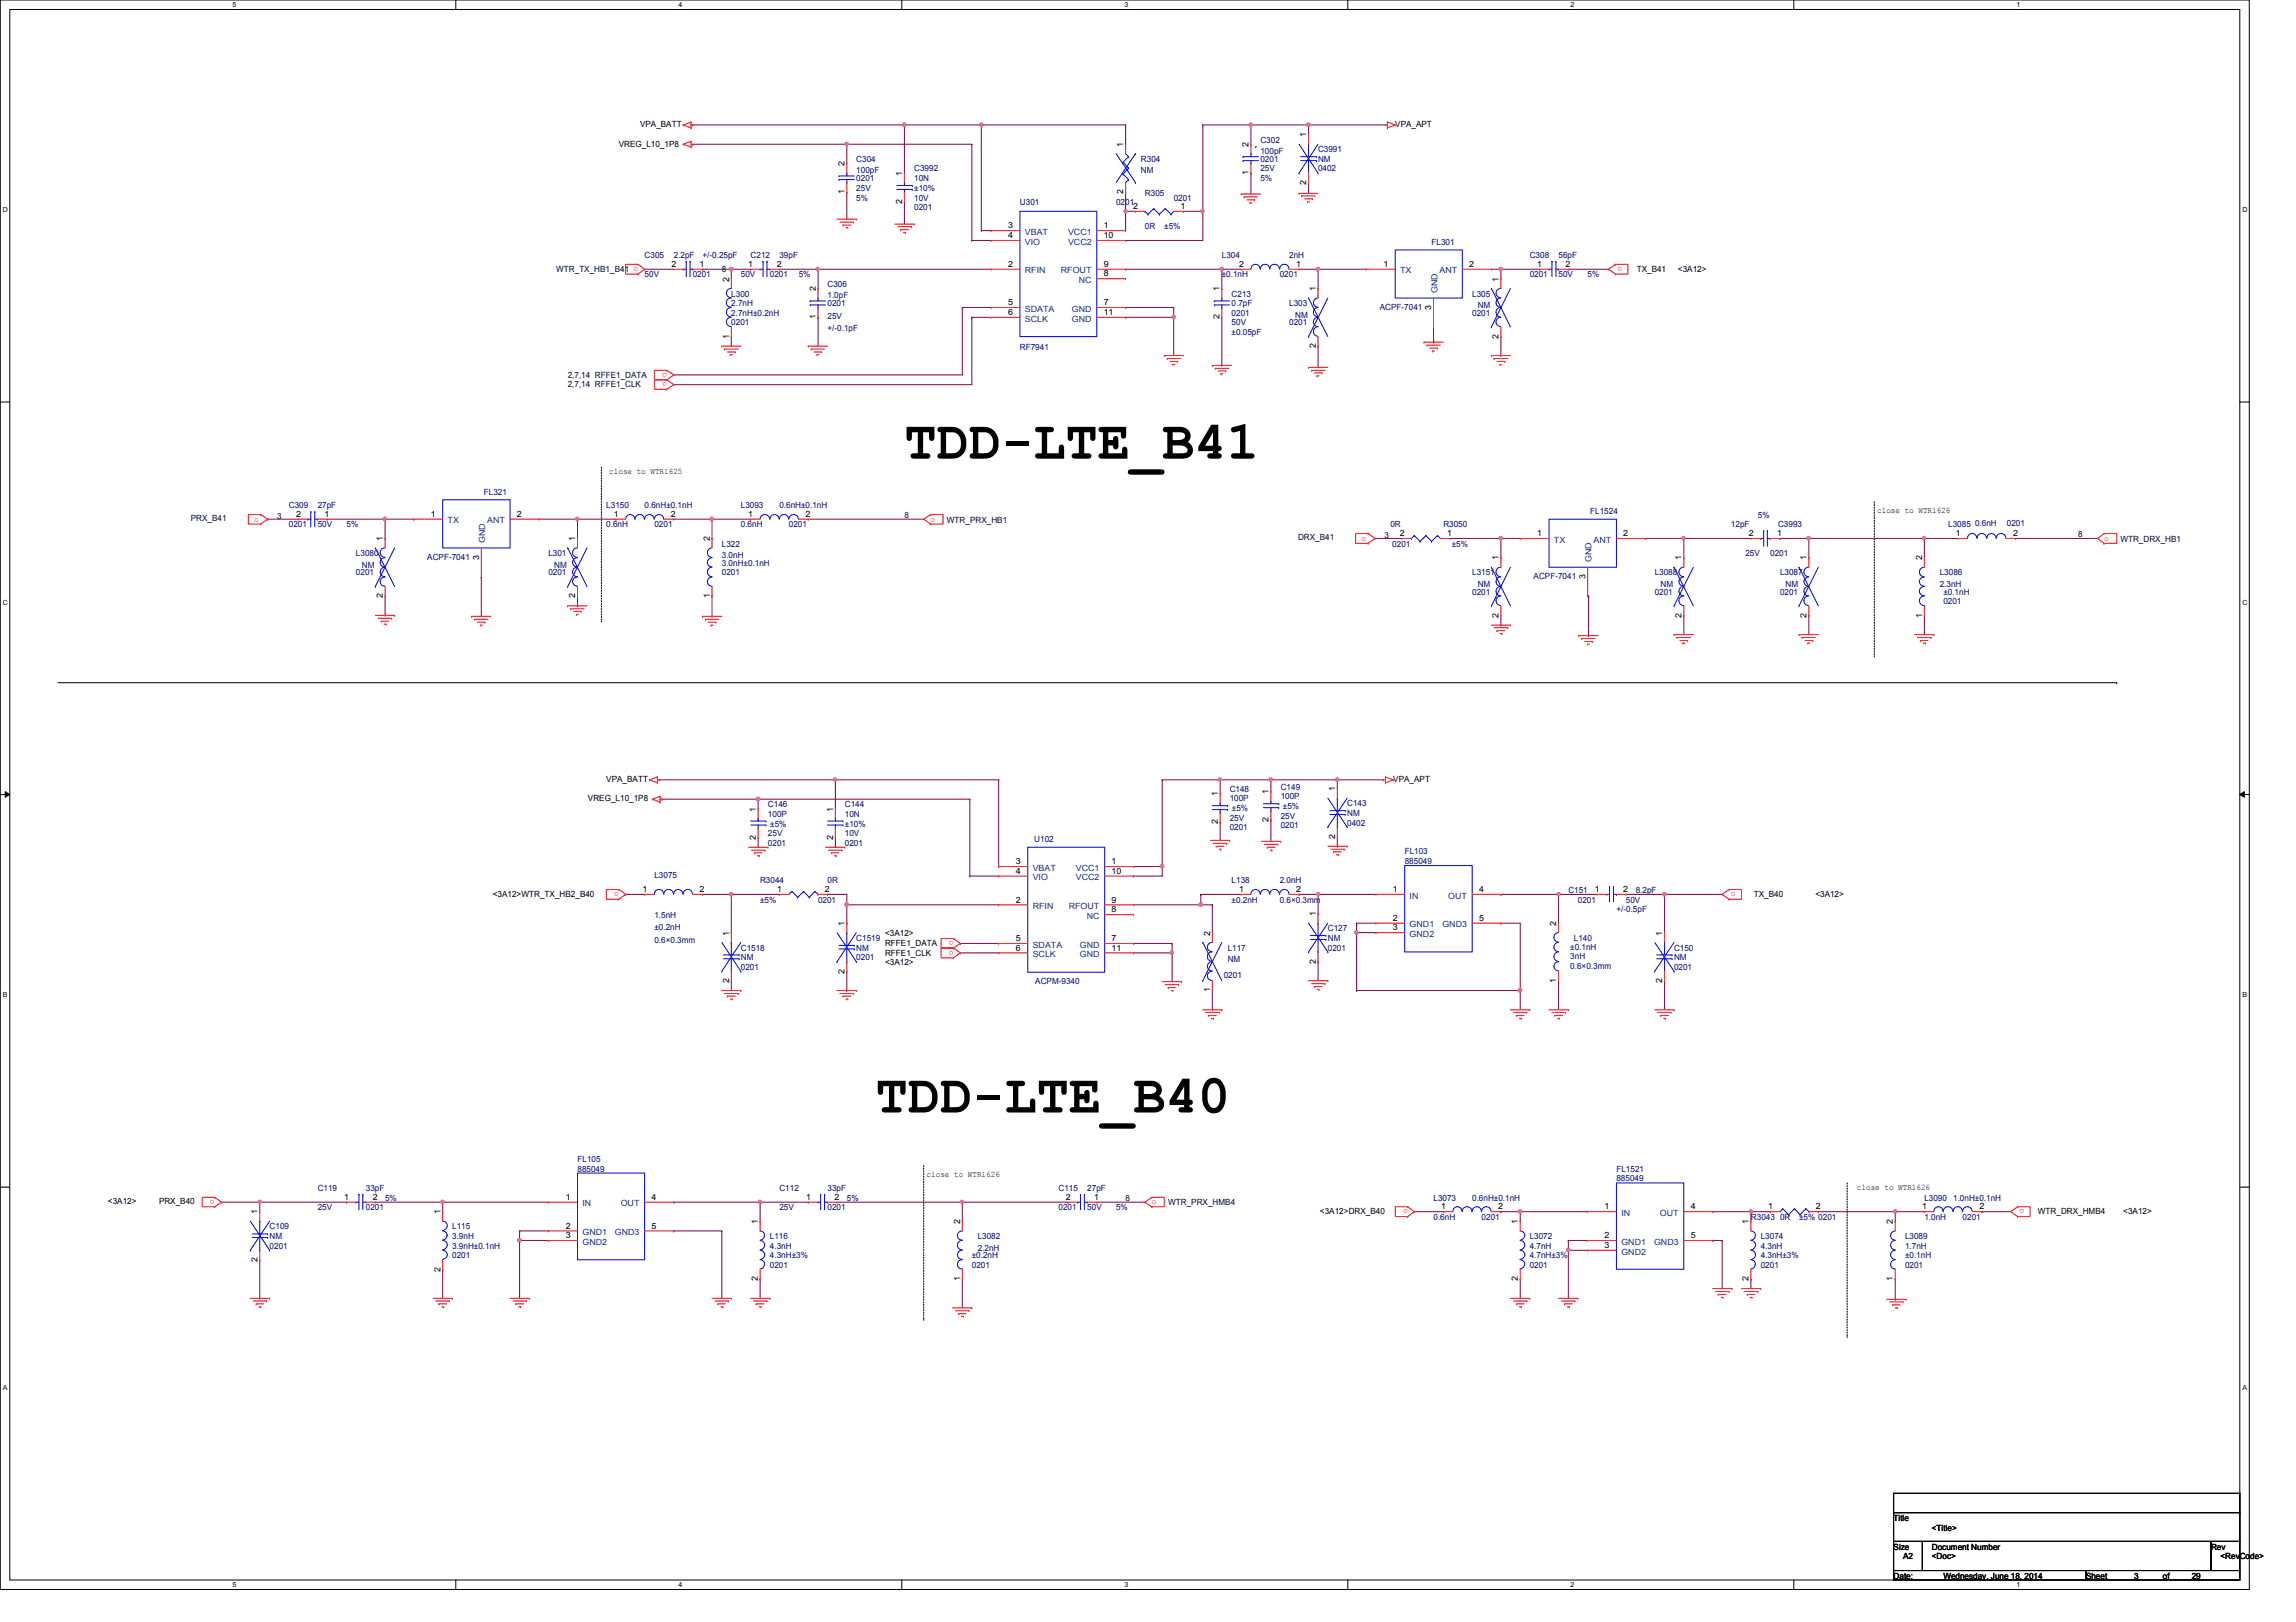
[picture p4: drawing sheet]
<svg xmlns="http://www.w3.org/2000/svg" width="297mm" height="210mm" viewBox="0 0 297 210" stroke-linecap="round" stroke-linejoin="round" font-family="sans-serif">
<defs><g id="words">
<g font-size="6.9">
<text x="117" y="59.4">TDD-LTE_B41</text>
<text x="113.3" y="144">TDD-LTE_B40</text>
</g>
<g font-size="1.1">
<text x="82.8" y="16.5">VPA_BATT</text>
<text x="169" y="17.8" transform="rotate(-90 169 17.8)">1</text>
<text x="180.5" y="16.5">VPA_APT</text>
<text x="80" y="19">VREG_L10_1P8</text>
<text x="109.3" y="21.5" transform="rotate(-90 109.3 21.5)">2</text>
<text x="116.7" y="22.7" transform="rotate(-90 116.7 22.7)">1</text>
<text x="145.3" y="19" transform="rotate(-90 145.3 19)">1</text>
<text x="161.5" y="22.6" transform="rotate(-90 161.5 22.6)">1</text>
<text x="161.5" y="19" transform="rotate(-90 161.5 19)">2</text>
<text x="169" y="23.9" transform="rotate(-90 169 23.9)">2</text>
<text x="109.3" y="25.1" transform="rotate(-90 109.3 25.1)">1</text>
<text x="116.7" y="26.4" transform="rotate(-90 116.7 26.4)">2</text>
<text x="130.4" y="29.5">3</text>
<text x="142.8" y="29.5">1</text>
<text x="145.3" y="25.1" transform="rotate(-90 145.3 25.1)">2</text>
<text x="146.6" y="27.1">2</text>
<text x="152.7" y="27.1">1</text>
<text x="86.9" y="34.5">2</text>
<text x="90.5" y="34.5">1</text>
<text x="96.8" y="34.5">1</text>
<text x="100.5" y="34.5">2</text>
<text x="130.4" y="34.5">2</text>
<text x="130.4" y="30.8">4</text>
<text x="142.8" y="35.8">8</text>
<text x="142.8" y="34.5">9</text>
<text x="142.8" y="30.8">10</text>
<text x="160.3" y="34.5">2</text>
<text x="167.7" y="34.5">1</text>
<text x="179" y="34.5">1</text>
<text x="190.1" y="34.5">2</text>
<text x="198.9" y="34.5">1</text>
<text x="202.5" y="34.5">2</text>
<text x="211.7" y="35.3">TX_B41</text>
<text x="217.1" y="35.1">&lt;3A12&gt;</text>
<text x="94.3" y="36.4" transform="rotate(-90 94.3 36.4)">2</text>
<text x="105.5" y="41.3" transform="rotate(-90 105.5 41.3)">1</text>
<text x="105.5" y="37.7" transform="rotate(-90 105.5 37.7)">2</text>
<text x="130.4" y="39.5">5</text>
<text x="130.4" y="40.8">6</text>
<text x="142.8" y="39.5">7</text>
<text x="142.8" y="40.8">11</text>
<text x="157.8" y="41.3" transform="rotate(-90 157.8 41.3)">2</text>
<text x="157.8" y="37.7" transform="rotate(-90 157.8 37.7)">1</text>
<text x="170.2" y="37.7" transform="rotate(-90 170.2 37.7)">1</text>
<text x="185.2" y="40.1" transform="rotate(-90 185.2 40.1)">3</text>
<text x="193.9" y="36.4" transform="rotate(-90 193.9 36.4)">1</text>
<text x="94.3" y="43.8" transform="rotate(-90 94.3 43.8)">1</text>
<text x="170.2" y="45.1" transform="rotate(-90 170.2 45.1)">2</text>
<text x="193.9" y="43.8" transform="rotate(-90 193.9 43.8)">2</text>
<text x="78.8" y="61.4">close to WTR1625</text>
<text x="38.3" y="66.9">2</text>
<text x="42" y="66.9">1</text>
<text x="49.5" y="70" transform="rotate(-90 49.5 70)">1</text>
<text x="55.7" y="66.9">1</text>
<text x="66.9" y="66.9">2</text>
<text x="74.4" y="70" transform="rotate(-90 74.4 70)">1</text>
<text x="79.4" y="66.9">1</text>
<text x="86.8" y="66.9">2</text>
<text x="91.8" y="70" transform="rotate(-90 91.8 70)">2</text>
<text x="96.8" y="66.9">1</text>
<text x="104.2" y="66.9">2</text>
<text x="181.1" y="69.4">2</text>
<text x="187.2" y="69.4">1</text>
<text x="198.9" y="69.4">1</text>
<text x="210" y="69.4">2</text>
<text x="226.3" y="69.4">2</text>
<text x="229.9" y="69.4">1</text>
<text x="242.9" y="66.4">close to WTR1626</text>
<text x="253" y="69.4">1</text>
<text x="260.4" y="69.4">2</text>
<text x="49.5" y="77.4" transform="rotate(-90 49.5 77.4)">2</text>
<text x="62" y="72.4" transform="rotate(-90 62 72.4)">3</text>
<text x="74.4" y="77.4" transform="rotate(-90 74.4 77.4)">2</text>
<text x="91.8" y="77.4" transform="rotate(-90 91.8 77.4)">1</text>
<text x="193.9" y="72.5" transform="rotate(-90 193.9 72.5)">1</text>
<text x="205.1" y="74.9" transform="rotate(-90 205.1 74.9)">3</text>
<text x="217.5" y="72.5" transform="rotate(-90 217.5 72.5)">1</text>
<text x="233.7" y="72.5" transform="rotate(-90 233.7 72.5)">1</text>
<text x="248.7" y="72.5" transform="rotate(-90 248.7 72.5)">2</text>
<text x="193.9" y="79.9" transform="rotate(-90 193.9 79.9)">2</text>
<text x="217.5" y="79.9" transform="rotate(-90 217.5 79.9)">2</text>
<text x="233.7" y="79.9" transform="rotate(-90 233.7 79.9)">2</text>
<text x="248.7" y="79.9" transform="rotate(-90 248.7 79.9)">1</text>
<text x="78.4" y="101.2">VPA_BATT</text>
<text x="180.3" y="101.2">VPA_APT</text>
<text x="76.1" y="103.7">VREG_L10_1P8</text>
<text x="97.8" y="105" transform="rotate(-90 97.8 105)">1</text>
<text x="107.8" y="105" transform="rotate(-90 107.8 105)">1</text>
<text x="157.6" y="106.7" transform="rotate(-90 157.6 106.7)">2</text>
<text x="157.6" y="103" transform="rotate(-90 157.6 103)">1</text>
<text x="164.1" y="106.4" transform="rotate(-90 164.1 106.4)">2</text>
<text x="164.1" y="102.8" transform="rotate(-90 164.1 102.8)">1</text>
<text x="172.7" y="102.4" transform="rotate(-90 172.7 102.4)">1</text>
<text x="97.8" y="108.7" transform="rotate(-90 97.8 108.7)">2</text>
<text x="107.8" y="108.7" transform="rotate(-90 107.8 108.7)">2</text>
<text x="131.4" y="111.8">3</text>
<text x="131.4" y="113.1">4</text>
<text x="143.8" y="111.8">1</text>
<text x="143.8" y="113.1">10</text>
<text x="172.7" y="108.5" transform="rotate(-90 172.7 108.5)">2</text>
<text x="63.8" y="116">&lt;3A12&gt;WTR_TX_HB2_B40</text>
<text x="83.1" y="115.4">1</text>
<text x="90.5" y="115.4">2</text>
<text x="100.5" y="115.4">1</text>
<text x="106.7" y="115.4">2</text>
<text x="109.3" y="119.8" transform="rotate(-90 109.3 119.8)">1</text>
<text x="131.4" y="116.8">2</text>
<text x="143.8" y="118.1">8</text>
<text x="143.8" y="116.8">9</text>
<text x="160.3" y="115.4">1</text>
<text x="167.7" y="115.4">2</text>
<text x="170.2" y="118.6" transform="rotate(-90 170.2 118.6)">1</text>
<text x="180.2" y="115.4">1</text>
<text x="180.2" y="119.2">2</text>
<text x="191.3" y="115.4">4</text>
<text x="191.3" y="119.2">5</text>
<text x="201.3" y="119.8" transform="rotate(-90 201.3 119.8)">2</text>
<text x="206.3" y="115.4">1</text>
<text x="210" y="115.4">2</text>
<text x="226.9" y="116">TX_B40</text>
<text x="234.9" y="116">&lt;3A12&gt;</text>
<text x="94.3" y="121.1" transform="rotate(-90 94.3 121.1)">1</text>
<text x="109.3" y="126" transform="rotate(-90 109.3 126)">2</text>
<text x="114.5" y="122.4">RFFE1_DATA</text>
<text x="114.5" y="121.2">&lt;3A12&gt;</text>
<text x="114.5" y="123.7">RFFE1_CLK</text>
<text x="114.5" y="124.9">&lt;3A12&gt;</text>
<text x="131.4" y="121.8">5</text>
<text x="131.4" y="123">6</text>
<text x="143.8" y="121.8">7</text>
<text x="143.8" y="123">11</text>
<text x="156.5" y="121.1" transform="rotate(-90 156.5 121.1)">2</text>
<text x="170.2" y="124.7" transform="rotate(-90 170.2 124.7)">2</text>
<text x="180.2" y="120.4">3</text>
<text x="215.1" y="121.1" transform="rotate(-90 215.1 121.1)">1</text>
<text x="94.3" y="127.2" transform="rotate(-90 94.3 127.2)">2</text>
<text x="156.5" y="128.4" transform="rotate(-90 156.5 128.4)">1</text>
<text x="201.3" y="127.2" transform="rotate(-90 201.3 127.2)">1</text>
<text x="215.1" y="127.2" transform="rotate(-90 215.1 127.2)">2</text>
<text x="14" y="155.9">&lt;3A12&gt;</text>
<text x="20.6" y="155.9">PRX_B40</text>
<text x="44.5" y="155.3">1</text>
<text x="48.2" y="155.3">2</text>
<text x="73.2" y="155.3">1</text>
<text x="84.3" y="155.3">4</text>
<text x="104.3" y="155.3">1</text>
<text x="107.9" y="155.3">2</text>
<text x="119.9" y="152.3">close to WTR1626</text>
<text x="137.9" y="155.3">2</text>
<text x="141.6" y="155.3">1</text>
<text x="240.2" y="154">close to WTR1626</text>
<text x="33.3" y="157.1" transform="rotate(-90 33.3 157.1)">1</text>
<text x="57" y="157.1" transform="rotate(-90 57 157.1)">1</text>
<text x="73.2" y="159">2</text>
<text x="73.2" y="160.2">3</text>
<text x="84.3" y="159">5</text>
<text x="98" y="158.4" transform="rotate(-90 98 158.4)">1</text>
<text x="124.2" y="158.4" transform="rotate(-90 124.2 158.4)">2</text>
<text x="170.8" y="157.1">&lt;3A12&gt;DRX_B40</text>
<text x="186.4" y="156.5">1</text>
<text x="193.8" y="156.5">2</text>
<text x="196.4" y="158.4" transform="rotate(-90 196.4 158.4)">1</text>
<text x="207.6" y="156.5">1</text>
<text x="207.6" y="160.2">2</text>
<text x="207.6" y="161.5">3</text>
<text x="218.7" y="156.5">4</text>
<text x="218.7" y="160.2">5</text>
<text x="226.2" y="158.4" transform="rotate(-90 226.2 158.4)">1</text>
<text x="228.8" y="156.5">1</text>
<text x="234.9" y="156.5">2</text>
<text x="244.9" y="158.4" transform="rotate(-90 244.9 158.4)">2</text>
<text x="248.7" y="156.5">1</text>
<text x="256.1" y="156.5">2</text>
<text x="263.6" y="157.1">WTR_DRX_HMB4</text>
<text x="274.7" y="157.1">&lt;3A12&gt;</text>
<text x="33.3" y="163.3" transform="rotate(-90 33.3 163.3)">2</text>
<text x="57" y="164.5" transform="rotate(-90 57 164.5)">2</text>
<text x="98" y="165.8" transform="rotate(-90 98 165.8)">2</text>
<text x="124.2" y="165.8" transform="rotate(-90 124.2 165.8)">1</text>
<text x="196.4" y="165.8" transform="rotate(-90 196.4 165.8)">2</text>
<text x="226.2" y="165.8" transform="rotate(-90 226.2 165.8)">2</text>
<text x="244.9" y="165.8" transform="rotate(-90 244.9 165.8)">1</text>
<text x="245" y="196.8">Title</text>
<text x="245" y="200.5">Size</text>
<text x="246.2" y="201.8">A2</text>
<text x="249.9" y="200.5">Document Number</text>
<text x="249.9" y="201.8">&lt;Doc&gt;</text>
<text x="249.9" y="198.1">&lt;Title&gt;</text>
<text x="286" y="200.5">Rev</text>
<text x="287.3" y="201.8">&lt;RevCode&gt;</text>
<text x="245" y="204.3">Date:</text>
<text x="251.4" y="204.3">Wednesday, June 18, 2014</text>
<text x="269.9" y="204.3">Sheet</text>
<text x="276.1" y="204.3">3</text>
<text x="279.8" y="204.3">of</text>
<text x="283.5" y="204.3">29</text>
</g>
<g font-size="1.1" fill="#000080">
<text x="110.8" y="21">C304</text>
<text x="110.8" y="22.4">100pF</text>
<text x="110.8" y="23.5">0201</text>
<text x="118.3" y="22.2">C3992</text>
<text x="118.3" y="23.5">10N</text>
<text x="147.6" y="21">R304</text>
<text x="147.6" y="22.4">NM</text>
<text x="163.1" y="18.5">C302</text>
<text x="163.1" y="19.9">100pF</text>
<text x="163.1" y="21">0201</text>
<text x="163.1" y="22.2">25V</text>
<text x="163.1" y="23.5">5%</text>
<text x="170.5" y="19.7">C3991</text>
<text x="170.5" y="21">NM</text>
<text x="170.5" y="22.2">0402</text>
<text x="110.8" y="24.7">25V</text>
<text x="110.8" y="26">5%</text>
<text x="118.3" y="27.2">0201</text>
<text x="118.3" y="26">10V</text>
<text x="118.3" y="24.7">±10%</text>
<text x="131.9" y="26.5">U301</text>
<text x="144.4" y="26.5">0201</text>
<text x="148.1" y="25.3">R305</text>
<text x="148.1" y="29.7">0R</text>
<text x="150.6" y="29.7">±5%</text>
<text x="151.8" y="26">0201</text>
<text x="83.4" y="33.4">C305</text>
<text x="83.4" y="35.9">50V</text>
<text x="87.2" y="33.4">2.2pF</text>
<text x="89.6" y="35.9">0201</text>
<text x="90.9" y="33.4">+/-0.25pF</text>
<text x="95.8" y="35.9">50V</text>
<text x="97.1" y="33.4">C212</text>
<text x="99.6" y="35.9">0201</text>
<text x="100.8" y="33.4">39pF</text>
<text x="103.3" y="35.9">5%</text>
<text x="158.1" y="33.4">L304</text>
<text x="158.1" y="35.9">±0.1nH</text>
<text x="165.6" y="35.9">0201</text>
<text x="166.8" y="33.4">2nH</text>
<text x="185.2" y="31.7">FL301</text>
<text x="197.9" y="33.4">C308</text>
<text x="197.9" y="35.9">0201</text>
<text x="201.6" y="33.4">56pF</text>
<text x="201.6" y="35.9">50V</text>
<text x="205.4" y="35.9">5%</text>
<text x="94.6" y="38.4">L300</text>
<text x="94.6" y="39.6">2.7nH</text>
<text x="94.6" y="40.9">2.7nH±0.2nH</text>
<text x="107.1" y="37.1">C306</text>
<text x="107.1" y="38.6">1.0pF</text>
<text x="107.1" y="39.6">0201</text>
<text x="107.1" y="41.2">25V</text>
<text x="159.3" y="38.4">C213</text>
<text x="159.3" y="39.6">0.7pF</text>
<text x="159.3" y="40.9">0201</text>
<text x="166.8" y="39.6">L303</text>
<text x="167.6" y="41.1">NM</text>
<text x="178.5" y="40.1">ACPF-7041</text>
<text x="190.5" y="38.4">L305</text>
<text x="190.5" y="40.9">0201</text>
<text x="191.2" y="39.9">NM</text>
<text x="94.6" y="42.1">0201</text>
<text x="107.1" y="42.8">+/-0.1pF</text>
<text x="131.9" y="45.3">RF7941</text>
<text x="159.3" y="42.1">50V</text>
<text x="159.3" y="43.3">±0.05pF</text>
<text x="166.8" y="42.1">0201</text>
<text x="37.4" y="65.7">C309</text>
<text x="41.1" y="65.7">27pF</text>
<text x="62.6" y="64">FL321</text>
<text x="78.4" y="65.7">L3150</text>
<text x="83.4" y="65.7">0.6nH±0.1nH</text>
<text x="95.8" y="65.7">L3093</text>
<text x="100.8" y="65.7">0.6nH±0.1nH</text>
<text x="37.4" y="68.2">0201</text>
<text x="41.1" y="68.2">50V</text>
<text x="44.8" y="68.2">5%</text>
<text x="46.1" y="72">L3080</text>
<text x="70.9" y="72">L301</text>
<text x="78.4" y="68.2">0.6nH</text>
<text x="84.7" y="68.2">0201</text>
<text x="93.4" y="70.7">L322</text>
<text x="95.8" y="68.2">0.6nH</text>
<text x="102.1" y="68.2">0201</text>
<text x="179.9" y="68.2">0R</text>
<text x="180.1" y="70.7">0201</text>
<text x="186.7" y="68.2">R3050</text>
<text x="187.8" y="70.7">±5%</text>
<text x="205.7" y="66.5">FL1524</text>
<text x="223.9" y="68.2">12pF</text>
<text x="225.8" y="72">25V</text>
<text x="227.4" y="67">5%</text>
<text x="229" y="72">0201</text>
<text x="230" y="68.2">C3993</text>
<text x="252" y="68.2">L3085</text>
<text x="255.5" y="68.1">0.6nH</text>
<text x="259.6" y="68.1">0201</text>
<text x="46.1" y="74.5">0201</text>
<text x="46.8" y="73.5">NM</text>
<text x="55.3" y="72.5">ACPF-7041</text>
<text x="70.9" y="74.5">0201</text>
<text x="71.7" y="73.5">NM</text>
<text x="93.4" y="72.2">3.0nH</text>
<text x="93.4" y="73.2">3.0nH±0.1nH</text>
<text x="93.4" y="74.5">0201</text>
<text x="190.5" y="74.5">L3151</text>
<text x="190.5" y="77">0201</text>
<text x="191.2" y="75.9">NM</text>
<text x="198.4" y="75">ACPF-7041</text>
<text x="214.1" y="74.5">L3088</text>
<text x="214.1" y="77">0201</text>
<text x="214.8" y="75.9">NM</text>
<text x="230.3" y="74.5">L3087</text>
<text x="230.3" y="77">0201</text>
<text x="231" y="75.9">NM</text>
<text x="250.9" y="74.5">L3086</text>
<text x="250.9" y="75.9">2.3nH</text>
<text x="251.4" y="77">±0.1nH</text>
<text x="251.4" y="78.2">0201</text>
<text x="99.4" y="104.5">C146</text>
<text x="99.4" y="105.7">100P</text>
<text x="99.6" y="107">±5%</text>
<text x="109.3" y="104.5">C144</text>
<text x="109.3" y="105.7">10N</text>
<text x="109.3" y="107">±10%</text>
<text x="159.1" y="102.5">C148</text>
<text x="159.1" y="103.7">100P</text>
<text x="159.1" y="107.4">0201</text>
<text x="159.1" y="106.2">25V</text>
<text x="159.4" y="105">±5%</text>
<text x="165.7" y="102.2">C149</text>
<text x="165.7" y="103.5">100P</text>
<text x="165.7" y="107.2">0201</text>
<text x="165.7" y="106">25V</text>
<text x="166" y="104.7">±5%</text>
<text x="174.3" y="104.4">C143</text>
<text x="174.3" y="105.6">NM</text>
<text x="174.3" y="106.8">0402</text>
<text x="84.7" y="113.7">L3075</text>
<text x="99.4" y="109.4">0201</text>
<text x="99.4" y="108.2">25V</text>
<text x="109.3" y="109.4">0201</text>
<text x="109.3" y="108.2">10V</text>
<text x="133.8" y="109">U102</text>
<text x="181.7" y="110.6">FL103</text>
<text x="181.7" y="111.8">885049</text>
<text x="84.7" y="118.8">1.5nH</text>
<text x="98.3" y="114.3">R3044</text>
<text x="98.3" y="116.8">±5%</text>
<text x="105.8" y="116.8">0201</text>
<text x="107.1" y="114.3">0R</text>
<text x="159.3" y="114.3">L138</text>
<text x="159.3" y="116.8">±0.2nH</text>
<text x="165.6" y="114.3">2.0nH</text>
<text x="165.6" y="116.8">0.6×0.3mm</text>
<text x="202.9" y="115.5">C151</text>
<text x="204.1" y="116.8">0201</text>
<text x="209.1" y="118">+/-0.5pF</text>
<text x="210.4" y="116.8">50V</text>
<text x="211.6" y="115.5">8.2pF</text>
<text x="84.7" y="120.4">±0.2nH</text>
<text x="84.7" y="122">0.6×0.3mm</text>
<text x="95.8" y="123">C1518</text>
<text x="95.8" y="124.2">NM</text>
<text x="95.8" y="125.5">0201</text>
<text x="110.8" y="121.8">C1519</text>
<text x="110.8" y="123">NM</text>
<text x="110.8" y="124.2">0201</text>
<text x="158.8" y="123">L117</text>
<text x="158.8" y="124.5">NM</text>
<text x="171.8" y="120.5">C127</text>
<text x="171.8" y="121.8">NM</text>
<text x="171.8" y="123">0201</text>
<text x="203.2" y="124.1">3nH</text>
<text x="203.2" y="122.9">±0.1nH</text>
<text x="203.2" y="125.4">0.6×0.3mm</text>
<text x="203.6" y="121.8">L140</text>
<text x="216.6" y="123">C150</text>
<text x="216.6" y="124.2">NM</text>
<text x="216.6" y="125.5">0201</text>
<text x="133.9" y="127.4">ACPM-9340</text>
<text x="158.3" y="126.6">0201</text>
<text x="41.1" y="154.1">C119</text>
<text x="47.3" y="154.1">33pF</text>
<text x="49.8" y="155.4">5%</text>
<text x="74.7" y="150.4">FL105</text>
<text x="74.7" y="151.6">885049</text>
<text x="100.8" y="154.1">C112</text>
<text x="107.1" y="154.1">33pF</text>
<text x="109.6" y="155.4">5%</text>
<text x="136.9" y="154.1">C115</text>
<text x="140.7" y="154.1">27pF</text>
<text x="185.5" y="155.4">L3073</text>
<text x="190.5" y="155.4">0.6nH±0.1nH</text>
<text x="209.1" y="151.6">FL1521</text>
<text x="209.1" y="152.9">885049</text>
<text x="249" y="155.4">L3090</text>
<text x="252.7" y="155.4">1.0nH±0.1nH</text>
<text x="34.9" y="159.1">C109</text>
<text x="34.9" y="160.4">NM</text>
<text x="34.9" y="161.6">0201</text>
<text x="41.1" y="156.6">25V</text>
<text x="47.3" y="156.6">0201</text>
<text x="58.5" y="159.1">L115</text>
<text x="58.5" y="160.4">3.9nH</text>
<text x="58.5" y="161.6">3.9nH±0.1nH</text>
<text x="99.6" y="160.4">L116</text>
<text x="99.6" y="161.6">4.3nH</text>
<text x="100.8" y="156.6">25V</text>
<text x="107.1" y="156.6">0201</text>
<text x="126.5" y="160.4">L3082</text>
<text x="126.5" y="161.8">2.2nH</text>
<text x="136.9" y="156.6">0201</text>
<text x="140.7" y="156.6">50V</text>
<text x="144.4" y="156.6">5%</text>
<text x="185.5" y="157.9">0.6nH</text>
<text x="191.7" y="157.9">0201</text>
<text x="197.9" y="160.4">L3072</text>
<text x="197.9" y="161.6">4.7nH</text>
<text x="226.5" y="157.9">R3043 0R</text>
<text x="227.8" y="160.4">L3074</text>
<text x="227.8" y="161.6">4.3nH</text>
<text x="232.7" y="157.9">±5% 0201</text>
<text x="246.5" y="160.4">L3089</text>
<text x="246.5" y="161.6">1.7nH</text>
<text x="249" y="157.9">1.0nH</text>
<text x="253.9" y="157.9">0201</text>
<text x="58.5" y="162.9">0201</text>
<text x="99.6" y="162.9">4.3nH±3%</text>
<text x="99.6" y="164.1">0201</text>
<text x="125.7" y="162.9">±0.2nH</text>
<text x="125.7" y="164.1">0201</text>
<text x="197.9" y="162.9">4.7nH±3%</text>
<text x="197.9" y="164.1">0201</text>
<text x="227.8" y="162.9">4.3nH±3%</text>
<text x="227.8" y="164.1">0201</text>
<text x="246.5" y="162.9">±0.1nH</text>
<text x="246.5" y="164.1">0201</text>
</g>
<g font-size="1.1" fill="#000040">
<text x="72" y="35.1">WTR_TX_HB1_B41</text>
<text x="93.4" y="35.1">8</text>
<text x="73.4" y="48.9">2,7,14 RFFE1_DATA</text>
<text x="73.4" y="50.1">2,7,14 RFFE1_CLK</text>
<text x="24.7" y="67.4">PRX_B41</text>
<text x="35.9" y="67.1">3</text>
<text x="117" y="67">8</text>
<text x="122.5" y="67.6">WTR_PRX_HB1</text>
<text x="167.9" y="69.8">DRX_B41</text>
<text x="179.1" y="69.6">3</text>
<text x="268.9" y="69.5">8</text>
<text x="274.3" y="70.1">WTR_DRX_HB1</text>
<text x="145.6" y="155.4">8</text>
<text x="151.1" y="156">WTR_PRX_HMB4</text>
</g>
<g font-size="1.1" fill="#f00">
<text x="82.5" y="34.5" transform="rotate(180 82.5 34.5)">o</text>
<text x="209.8" y="34.5" transform="rotate(180 209.8 34.5)">o</text>
<text x="86.3" y="48.2" transform="rotate(180 86.3 48.2)">o</text>
<text x="86.3" y="49.4" transform="rotate(180 86.3 49.4)">o</text>
<text x="32.9" y="67.5">o</text>
<text x="120.4" y="67.5">o</text>
<text x="176.1" y="70">o</text>
<text x="272.2" y="70">o</text>
<text x="80" y="115.4" transform="rotate(180 80 115.4)">o</text>
<text x="224.5" y="115.4" transform="rotate(180 224.5 115.4)">o</text>
<text x="123.4" y="121.8" transform="rotate(180 123.4 121.8)">o</text>
<text x="123.4" y="123" transform="rotate(180 123.4 123)">o</text>
<text x="27.8" y="155.2" transform="rotate(180 27.8 155.2)">o</text>
<text x="149" y="155.9">o</text>
<text x="182.1" y="156.5" transform="rotate(180 182.1 156.5)">o</text>
<text x="261.9" y="156.5" transform="rotate(180 261.9 156.5)">o</text>
</g>
<g font-size="1.1" fill="#004080">
<text x="132.6" y="35.4">RFIN</text>
<text x="132.6" y="30.4">VBAT</text>
<text x="132.6" y="31.7">VIO</text>
<text x="137.2" y="35.4">RFOUT</text>
<text x="138.2" y="30.4">VCC1</text>
<text x="138.2" y="31.7">VCC2</text>
<text x="181.1" y="35.4">TX</text>
<text x="186.2" y="35.4">ANT</text>
<text x="132.6" y="40.3">SDATA</text>
<text x="132.6" y="41.6">SCLK</text>
<text x="138.7" y="40.3">GND</text>
<text x="138.7" y="41.6">GND</text>
<text x="139.6" y="36.6">NC</text>
<text x="186" y="37.9" transform="rotate(-90 186 37.9)">GND</text>
<text x="57.9" y="67.7">TX</text>
<text x="62.8" y="70.3" transform="rotate(-90 62.8 70.3)">GND</text>
<text x="63" y="67.7">ANT</text>
<text x="201" y="70.2">TX</text>
<text x="206.2" y="70.2">ANT</text>
<text x="205.9" y="72.8" transform="rotate(-90 205.9 72.8)">GND</text>
<text x="133.6" y="112.7">VBAT</text>
<text x="133.6" y="113.9">VIO</text>
<text x="139.2" y="112.7">VCC1</text>
<text x="139.2" y="113.9">VCC2</text>
<text x="133.6" y="117.6">RFIN</text>
<text x="138.3" y="117.6">RFOUT</text>
<text x="140.6" y="118.9">NC</text>
<text x="182.4" y="116.3">IN</text>
<text x="187.4" y="116.3">OUT</text>
<text x="133.6" y="122.6">SDATA</text>
<text x="133.6" y="123.9">SCLK</text>
<text x="139.7" y="122.6">GND</text>
<text x="139.7" y="123.9">GND</text>
<text x="182.4" y="120">GND1</text>
<text x="182.4" y="121.2">GND2</text>
<text x="186.6" y="120">GND3</text>
<text x="75.4" y="156.1">IN</text>
<text x="75.4" y="159.9">GND1</text>
<text x="75.4" y="161.1">GND2</text>
<text x="79.5" y="159.9">GND3</text>
<text x="80.3" y="156.1">OUT</text>
<text x="209.8" y="157.4">IN</text>
<text x="209.8" y="161.1">GND1</text>
<text x="214" y="161.1">GND3</text>
<text x="214.8" y="157.4">OUT</text>
<text x="209.8" y="162.3">GND2</text>
</g>
<g font-size=".9">
<text x="30.1" y=".9">5</text>
<text x="87.8" y=".9">4</text>
<text x="145.5" y=".9">3</text>
<text x="203.2" y=".9">2</text>
<text x="260.9" y=".9">1</text>
<text x=".4" y="27.4">D</text>
<text x="290.1" y="27.4">D</text>
<text x=".4" y="78.2">C</text>
<text x="290.1" y="78.2">C</text>
<text x=".4" y="129">B</text>
<text x="290.1" y="129">B</text>
<text x=".4" y="179.8">A</text>
<text x="290.1" y="179.8">A</text>
<text x="30.1" y="205.4">5</text>
<text x="87.8" y="205.4">4</text>
<text x="145.5" y="205.4">3</text>
<text x="203.2" y="205.4">2</text>
<text x="260.9" y="205.4">1</text>
</g>
</g></defs>
<path d="M0 0h291v205.7h-291zM1.3 1.2h288.5v203.3h-288.5z" fill="none" stroke="#000" stroke-width=".13"/>
<g fill="#fff">
<path d="M30.1 .1h.5v1h-.5z"/>
<path d="M30.1 204.6h.5v1h-.5z"/>
</g>
<path d="M59 0v1.2M59 204.5v1.2" fill="none" stroke="#000" stroke-width=".13"/>
<g fill="#fff">
<path d="M87.8 .1h.5v1h-.5z"/>
<path d="M87.8 204.6h.5v1h-.5z"/>
</g>
<path d="M116.7 0v1.2M116.7 204.5v1.2" fill="none" stroke="#000" stroke-width=".13"/>
<g fill="#fff">
<path d="M145.5 .1h.5v1h-.5z"/>
<path d="M145.5 204.6h.5v1h-.5z"/>
</g>
<path d="M174.4 0v1.2M174.4 204.5v1.2" fill="none" stroke="#000" stroke-width=".13"/>
<g fill="#fff">
<path d="M203.2 .1h.5v1h-.5z"/>
<path d="M203.2 204.6h.5v1h-.5z"/>
</g>
<path d="M232.1 0v1.2M232.1 204.5v1.2" fill="none" stroke="#000" stroke-width=".13"/>
<g fill="#fff">
<path d="M260.9 .1h.5v1h-.5z"/>
<path d="M260.9 204.6h.5v1h-.5z"/>
<path d="M.4 26.6h.6v1h-.6z"/>
<path d="M290.1 26.6h.6v1h-.6z"/>
<path d="M.4 77.4h.6v1h-.6z"/>
<path d="M290.1 77.4h.6v1h-.6z"/>
</g>
<path d="M0 52h1.3M289.8 52h1.2" fill="none" stroke="#000" stroke-width=".13"/>
<g fill="#fff">
<path d="M.4 128.2h.6v1h-.6z"/>
<path d="M290.1 128.2h.6v1h-.6z"/>
</g>
<path d="M0 102.8h1.3M.7 102.4l.6 .4-.6 .4zM289.8 102.8l.6-.4v.8zM289.8 102.8h1.2" fill="none" stroke="#000" stroke-width=".13"/>
<path d="M.7 102.4l.6 .4-.6 .4zM289.8 102.8l.6-.4v.8z" fill="#000"/>
<g fill="#fff">
<path d="M.4 179h.5v1h-.5z"/>
<path d="M290.1 179h.6v1h-.6z"/>
</g>
<path d="M7.5 88.3h266.4M273.9 88.3h.1M0 153.6h1.3M289.8 153.6h1.2" fill="none" stroke="#000" stroke-width=".13"/>
<path d="M77.8 60.5v19.9M242.5 64.9v20M77.8 80.4h.1M242.5 84.9h.1M119.5 150.8v19.9M239 153.1v19.9M119.5 170.7h.1M239 173h.1" fill="none" stroke="#000" stroke-width=".13" stroke-dasharray=".2 .2"/>
<path d="M83.4 34.8h.1M83.4 34.8h3.8M90.9 34.8h.1M90.9 34.8h6.2M94.6 34.8h.1M94.6 34.8v1.3M151.8 41.1h.1M151.8 41.1v4.9" fill="none" stroke="#800040" stroke-width=".13"/>
<path d="M94.4 34.6h.3l.1 .2-.1 .2-.1 .1-.2-.1z" fill-rule="evenodd" fill="#f0f"/>
<path d="M94.4 34.6h.3l.1 .2-.1 .2-.1 .1-.2-.1z" fill="none" stroke="#f0f" stroke-width=".13"/>
<path d="M89.6 18.7h.1M89.6 18.7h20M145.6 39.8h.1M145.6 39.8h6.2M151.8 39.8h.1M151.8 39.8v1.3h-6.2M145.6 41.1h.1" fill="none" stroke="#800040" stroke-width=".13"/>
<path d="M151.7 40.9h.3l.1 .1-.1 .2-.2 .1-.1-.1z" fill-rule="evenodd" fill="#f0f"/>
<path d="M151.7 40.9h.3l.1 .1-.1 .2-.2 .1-.1-.1z" fill="none" stroke="#f0f" stroke-width=".13"/>
<g fill="none" stroke="#800040" stroke-width=".13">
<path d="M162.4 19h.1M162.4 19h.2M109.6 24.9h.1M109.6 24.9v3.5M124.5 39.8h.1M124.5 39.8v8.7h-37.3M124.5 39.8h3.7M145.6 27.3h.1M145.6 27.3h1.3M161.8 22.4h.1M161.8 22.4v2.7M87.2 48.5h.1"/>
<path d="M87.2 49.8h.1M94.6 43.6h.1M94.6 43.6v1.2M125.7 41.1h.1M125.7 41.1v8.7h-38.5M125.7 41.1h2.5"/>
</g>
<path d="M145.5 27.2h.3v.1v.2l-.2 .1-.1-.1z" fill-rule="evenodd" fill="#f0f"/>
<path d="M145.5 27.2h.3v.1v.2l-.2 .1-.1-.1z" fill="none" stroke="#f0f" stroke-width=".13"/>
<path d="M145.6 34.8h.1M145.6 34.8h12.5M158.1 47.3h.1M158.1 41.1v6.2M185.5 42.3h.1M185.5 42.3v2M62.3 74.7h.1M62.3 74.7v5.1" fill="none" stroke="#800040" stroke-width=".13"/>
<path d="M157.9 34.6h.3l.1 .2-.1 .2-.1 .1-.2-.1z" fill-rule="evenodd" fill="#f0f"/>
<path d="M157.9 34.6h.3l.1 .2-.1 .2-.1 .1-.2-.1z" fill="none" stroke="#f0f" stroke-width=".13"/>
<path d="M170.5 34.8h.1M170.5 34.8h6.2" fill="none" stroke="#800040" stroke-width=".13"/>
<path d="M170.4 34.6h.3v.2v.2l-.2 .1-.1-.1z" fill-rule="evenodd" fill="#f0f"/>
<path d="M170.4 34.6h.3v.2v.2l-.2 .1-.1-.1z" fill="none" stroke="#f0f" stroke-width=".13"/>
<g fill="none" stroke="#800040" stroke-width=".13">
<path d="M158.1 34.8h.1M158.1 34.8h2.5M158.1 34.8v2.5M170.5 34.8h.1M170.5 34.8v2.5M170.5 44.8h.1M170.5 44.8v2.7M85.3 100.9h.1M85.3 100.9h22.8M170.5 115.7h.1M170.5 115.7h7.5M194.2 115.7h.1"/>
<path d="M194.2 115.7h7.4M201.6 115.7h.1M201.6 115.7v3.8"/>
</g>
<path d="M201.5 115.5h.3v.2v.2l-.2 .1-.1-.1z" fill-rule="evenodd" fill="#f0f"/>
<path d="M201.5 115.5h.3v.2v.2l-.2 .1-.1-.1z" fill="none" stroke="#f0f" stroke-width=".13"/>
<g fill="none" stroke="#800040" stroke-width=".13">
<path d="M80.9 115.7h.1M80.9 115.7h2.5M108.1 108.4h.1M108.1 108.4v1.2M146.6 113.4h.1M146.6 112.1h.1M146.6 112.1h3.8M150.4 112.1h.1M150.4 112.1v1.3h-3.8M196.7 119.5v8.7M124.2 122.1h.1M124.2 123.3h.1"/>
<path d="M124.2 122.1h5M124.2 123.3h5M196.7 128.2h.1M201.6 126.9h.1M201.6 126.9v3.8M215.3 126.9h.1M215.3 126.9v3.8"/>
</g>
<path d="M150.2 111.9h.3l.1 .2-.1 .1-.2 .1-.1-.1z" fill-rule="evenodd" fill="#f0f"/>
<path d="M150.2 111.9h.3l.1 .2-.1 .1-.2 .1-.1-.1z" fill="none" stroke="#f0f" stroke-width=".13"/>
<path d="M150.4 100.9h.1M150.4 100.9v11.2M150.4 100.9h7.5M157.9 106.4h.1M157.9 100.9h.1M157.9 100.9v1.8M157.9 106.4v2.4M164.4 106.1h.1M164.4 106.1v2.8" fill="none" stroke="#800040" stroke-width=".13"/>
<path d="M157.7 100.7h.3v.2v.2h-.2h-.1z" fill-rule="evenodd" fill="#f0f"/>
<path d="M157.7 100.7h.3v.2v.2h-.2h-.1z" fill="none" stroke="#f0f" stroke-width=".13"/>
<path d="M157.9 100.9h.1M157.9 100.9h15.1M164.4 100.9h.1M164.4 100.9v1.5" fill="none" stroke="#800040" stroke-width=".13"/>
<path d="M172.8 100.7h.3l.1 .2-.1 .2h-.1h-.2z" fill-rule="evenodd" fill="#f0f"/>
<path d="M172.8 100.7h.3l.1 .2-.1 .2h-.1h-.2z" fill="none" stroke="#f0f" stroke-width=".13"/>
<path d="M164.2 100.7h.4v.2v.2h-.2h-.2z" fill-rule="evenodd" fill="#f0f"/>
<path d="M164.2 100.7h.4v.2v.2h-.2h-.2z" fill="none" stroke="#f0f" stroke-width=".13"/>
<path d="M146.6 117.1h8.8M155.4 117.1h.1" fill="none" stroke="#800040" stroke-width=".13"/>
<path d="M155.2 116.9h.3l.1 .2-.1 .1-.2 .1-.1-.1z" fill-rule="evenodd" fill="#f0f"/>
<path d="M155.2 116.9h.3l.1 .2-.1 .1-.2 .1-.1-.1z" fill="none" stroke="#f0f" stroke-width=".13"/>
<path d="M155.4 115.7h.1M155.4 115.7v1.4M155.4 115.7h5.2M168.1 115.7h.1M168.1 115.7h2.4M146.6 122.1h.1M146.6 123.3h.1M146.6 122.1h5M151.6 122.1h.1M151.6 122.1v1.2h-5M170.5 124.5h.1M170.5 124.5v2.4" fill="none" stroke="#800040" stroke-width=".13"/>
<path d="M151.4 123.1h.3l.1 .2-.1 .1-.1 .1-.2-.1z" fill-rule="evenodd" fill="#f0f"/>
<path d="M151.4 123.1h.3l.1 .2-.1 .1-.1 .1-.2-.1z" fill="none" stroke="#f0f" stroke-width=".13"/>
<path d="M151.6 123.3h.1M151.6 123.3v3.7M196.7 156.8h.1M196.7 156.8h8.7" fill="none" stroke="#800040" stroke-width=".13"/>
<path d="M196.5 156.6h.3l.1 .2-.1 .1-.2 .1-.1-.1z" fill-rule="evenodd" fill="#f0f"/>
<path d="M196.5 156.6h.3l.1 .2-.1 .1-.2 .1-.1-.1z" fill="none" stroke="#f0f" stroke-width=".13"/>
<g fill="none" stroke="#800040" stroke-width=".13">
<path d="M183 156.8h.1M183 156.8h3.7M194.2 156.8h.1M194.2 156.8h2.5M196.7 156.8h.1M196.7 156.8v1.2M196.7 165.5h.1M196.7 165.5v2.5M202.9 160.5h.1M202.9 161.8h.1M202.9 160.5h2.5M202.9 160.5v7.5"/>
<path d="M202.9 161.8h2.5"/>
</g>
<path d="M202.7 161.6h.3l.1 .2-.1 .1-.1 .1-.2-.1z" fill-rule="evenodd" fill="#f0f"/>
<path d="M202.7 161.6h.3l.1 .2-.1 .1-.1 .1-.2-.1z" fill="none" stroke="#f0f" stroke-width=".13"/>
<path d="M221.6 156.8h.1M221.6 156.8h7.4M226.5 156.8h.1M226.5 156.8v1.2" fill="none" stroke="#800040" stroke-width=".13"/>
<path d="M226.4 156.6h.3v.2v.1l-.2 .1-.1-.1z" fill-rule="evenodd" fill="#f0f"/>
<path d="M226.4 156.6h.3v.2v.1l-.2 .1-.1-.1z" fill="none" stroke="#f0f" stroke-width=".13"/>
<path d="M235.2 156.8h.1M235.2 156.8h10M221.6 160.5h.1M221.6 160.5h1.2M222.8 160.5h.1M222.8 160.5v6.3M226.5 165.5h.1M226.5 165.5v1.3" fill="none" stroke="#800040" stroke-width=".13"/>
<path d="M245 156.6h.3l.1 .2-.1 .1-.1 .1-.2-.1z" fill-rule="evenodd" fill="#f0f"/>
<path d="M245 156.6h.3l.1 .2-.1 .1-.1 .1-.2-.1z" fill="none" stroke="#f0f" stroke-width=".13"/>
<path d="M48.6 155.6h8.7M57.3 155.6h.1" fill="none" stroke="#800040" stroke-width=".13"/>
<path d="M57.1 155.4h.3l.1 .1-.1 .2h-.2h-.1z" fill-rule="evenodd" fill="#f0f"/>
<path d="M57.1 155.4h.3l.1 .1-.1 .2h-.2h-.1z" fill="none" stroke="#f0f" stroke-width=".13"/>
<path d="M28.7 155.6h.1M28.7 155.6h16.1M33.6 155.6h.1M33.6 155.6v1.2M44.8 155.6h.1" fill="none" stroke="#800040" stroke-width=".13"/>
<path d="M33.5 155.4h.2l.1 .1-.1 .2h-.1h-.1z" fill-rule="evenodd" fill="#f0f"/>
<path d="M33.5 155.4h.2l.1 .1-.1 .2h-.1h-.1z" fill="none" stroke="#f0f" stroke-width=".13"/>
<path d="M57.3 155.6h.1M57.3 155.6v1.2M57.3 155.6h13.6M67.2 159.3h.1M67.2 159.3h3.7M67.2 159.3v1.2" fill="none" stroke="#800040" stroke-width=".13"/>
<path d="M67 160.3h.4v.2v.2h-.2h-.2z" fill-rule="evenodd" fill="#f0f"/>
<path d="M67 160.3h.4v.2v.2h-.2h-.2z" fill="none" stroke="#f0f" stroke-width=".13"/>
<path d="M87.2 155.6h.1M87.2 155.6h11.1M67.2 160.5h.1M67.2 160.5h3.7M67.2 160.5v7.5" fill="none" stroke="#800040" stroke-width=".13"/>
<path d="M98.1 155.4h.4v.1v.2h-.2h-.2z" fill-rule="evenodd" fill="#f0f"/>
<path d="M98.1 155.4h.4v.1v.2h-.2h-.2z" fill="none" stroke="#f0f" stroke-width=".13"/>
<path d="M108.3 155.6h16.2M124.5 155.6h.1" fill="none" stroke="#800040" stroke-width=".13"/>
<path d="M124.3 155.4h.3l.1 .1-.1 .2h-.1h-.2z" fill-rule="evenodd" fill="#f0f"/>
<path d="M124.3 155.4h.3l.1 .1-.1 .2h-.1h-.2z" fill="none" stroke="#f0f" stroke-width=".13"/>
<g fill="none" stroke="#800040" stroke-width=".13">
<path d="M100.8 34.8h27.4M105.8 34.8h.1M105.8 34.8v2.5M105.8 41.1h.1M105.8 41.1v3.7M87.2 159.3h.1M87.2 159.3h6.2M93.4 159.3h.1M93.4 159.3v8.7M98.3 155.6h.1M98.3 155.6v2.4M98.3 155.6h6.3"/>
<path d="M104.6 155.6h.1M57.3 164.3h.1M57.3 164.3v3.7M98.3 165.5h.1M98.3 165.5v2.5"/>
</g>
<path d="M105.6 34.6h.3l.1 .2-.1 .2-.1 .1-.2-.1z" fill-rule="evenodd" fill="#f0f"/>
<path d="M105.6 34.6h.3l.1 .2-.1 .2-.1 .1-.2-.1z" fill="none" stroke="#f0f" stroke-width=".13"/>
<path d="M85.6 103.4h.1M85.6 103.4h12.5M98.1 103.4h.1M98.1 103.4v1.2M125.5 113.4h.1M125.5 103.4h.1M125.5 113.4h3.7M125.5 103.4v10M129.2 100.9h.1M129.2 100.9v11.2" fill="none" stroke="#800040" stroke-width=".13"/>
<path d="M97.9 103.2h.3l.1 .2-.1 .2h-.2h-.1z" fill-rule="evenodd" fill="#f0f"/>
<path d="M97.9 103.2h.3l.1 .2-.1 .2h-.2h-.1z" fill="none" stroke="#f0f" stroke-width=".13"/>
<path d="M98.1 103.4h.1M98.1 103.4h27.4M108.1 100.9h.1M108.1 100.9v3.7" fill="none" stroke="#800040" stroke-width=".13"/>
<path d="M107.9 100.7h.3v.2v.2h-.2h-.1z" fill-rule="evenodd" fill="#f0f"/>
<path d="M107.9 100.7h.3v.2v.2h-.2h-.1z" fill="none" stroke="#f0f" stroke-width=".13"/>
<g fill="none" stroke="#800040" stroke-width=".13">
<path d="M89.6 16.2h.1M89.6 16.2h27.4M125.7 18.7h.1M125.7 18.7v12.4M125.7 31.1h.1M125.7 31.1h2.5M98.1 108.4h.1M98.1 108.4v1.2M108.1 100.9h.1M108.1 100.9h21.1M173 100.9h.1M173 100.9h6"/>
<path d="M173 100.9v1.1"/>
</g>
<path d="M116.8 16h.3l.1 .1-.1 .2-.1 .1-.2-.1z" fill-rule="evenodd" fill="#f0f"/>
<path d="M116.8 16h.3l.1 .1-.1 .2-.1 .1-.2-.1z" fill="none" stroke="#f0f" stroke-width=".13"/>
<path d="M127 16.2h.1M127 16.2v13.6" fill="none" stroke="#800040" stroke-width=".13"/>
<path d="M126.8 16h.3l.1 .1-.1 .2-.1 .1-.2-.1z" fill-rule="evenodd" fill="#f0f"/>
<path d="M126.8 16h.3l.1 .1-.1 .2-.1 .1-.2-.1z" fill="none" stroke="#f0f" stroke-width=".13"/>
<path d="M109.6 18.7h.1M109.6 18.7v2.4M109.6 18.7h16.1M117 16.2h.1M117 16.2v6.2M117 16.2h10M117 26.1h.1M117 26.1v2.9M127 29.8h.1M127 29.8h1.2" fill="none" stroke="#800040" stroke-width=".13"/>
<path d="M109.4 18.5h.3l.1 .1-.1 .2h-.2h-.1z" fill-rule="evenodd" fill="#f0f"/>
<path d="M109.4 18.5h.3l.1 .1-.1 .2h-.2h-.1z" fill="none" stroke="#f0f" stroke-width=".13"/>
<path d="M155.6 16.2h.1M155.6 16.2v11.1M145.6 24.9h.1M145.6 27.3h.1M145.6 24.9v4.9" fill="none" stroke="#800040" stroke-width=".13"/>
<path d="M155.4 27.2h.3l.1 .1-.1 .2-.1 .1-.2-.1z" fill-rule="evenodd" fill="#f0f"/>
<path d="M155.4 27.2h.3l.1 .1-.1 .2-.1 .1-.2-.1z" fill="none" stroke="#f0f" stroke-width=".13"/>
<g fill="none" stroke="#800040" stroke-width=".13">
<path d="M127 16.2h.1M127 16.2h18.6M145.6 16.2h.1M145.6 16.2v2.5M155.6 16.2h.1M155.6 16.2h23.6M161.8 16.2h.1M161.8 16.2v2.5M169.3 16.2h.1M169.3 16.2v1.2M145.6 31.1h.1M153.1 27.3h.1"/>
<path d="M153.1 27.3h2.5M155.6 27.3h.1M155.6 27.3v3.8h-10"/>
</g>
<path d="M169.1 16h.3l.1 .1-.1 .2-.2 .1-.1-.1z" fill-rule="evenodd" fill="#f0f"/>
<path d="M169.1 16h.3l.1 .1-.1 .2-.2 .1-.1-.1z" fill="none" stroke="#f0f" stroke-width=".13"/>
<path d="M161.6 16h.3l.1 .1-.1 .2-.1 .1-.2-.1z" fill-rule="evenodd" fill="#f0f"/>
<path d="M161.6 16h.3l.1 .1-.1 .2-.1 .1-.2-.1z" fill="none" stroke="#f0f" stroke-width=".13"/>
<path d="M193 34.8h1.2M194.2 34.8h.1" fill="none" stroke="#800040" stroke-width=".13"/>
<path d="M194 34.6h.3l.1 .2-.1 .2-.2 .1-.1-.1z" fill-rule="evenodd" fill="#f0f"/>
<path d="M194 34.6h.3l.1 .2-.1 .2-.2 .1-.1-.1z" fill="none" stroke="#f0f" stroke-width=".13"/>
<path d="M194.2 34.8h5M199.2 34.8h.1M202.9 34.8h5.2M208.1 34.8h.1M185.5 44.3h.1M34.6 67.2h.1M34.6 67.2h4M42.3 67.2h7.5M49.8 67.2h.1" fill="none" stroke="#800040" stroke-width=".13"/>
<path d="M49.6 67h.3l.1 .1-.1 .2-.1 .1-.2-.1z" fill-rule="evenodd" fill="#f0f"/>
<path d="M49.6 67h.3l.1 .1-.1 .2-.1 .1-.2-.1z" fill="none" stroke="#f0f" stroke-width=".13"/>
<path d="M177.9 69.7h.1M177.9 69.7h3.5M230.3 69.7h.1M230.3 69.7h18.7M234 69.7h.1M234 69.7v2.5M124.5 155.6h.1M124.5 155.6v2.4M124.5 165.5h.1M124.5 165.5v3.7" fill="none" stroke="#800040" stroke-width=".13"/>
<path d="M248.8 69.5h.3v.1v.2l-.2 .1-.1-.1z" fill-rule="evenodd" fill="#f0f"/>
<path d="M248.8 69.5h.3v.1v.2l-.2 .1-.1-.1z" fill="none" stroke="#f0f" stroke-width=".13"/>
<path d="M233.8 69.5h.3l.1 .1-.1 .2-.1 .1-.2-.1z" fill-rule="evenodd" fill="#f0f"/>
<path d="M233.8 69.5h.3l.1 .1-.1 .2-.1 .1-.2-.1z" fill="none" stroke="#f0f" stroke-width=".13"/>
<g fill="none" stroke="#800040" stroke-width=".13">
<path d="M212.8 69.7h.1M212.8 69.7h13.7M217.8 79.6h.1M217.8 69.7h.1M217.8 79.6v2.5M234 79.6h.1M234 79.6v2.5M249 69.7h.1M249 79.6h.1M249 69.7v2.5M249 79.6v2.5M249 69.7h4.3"/>
<path d="M260.8 69.7h.1M260.8 69.7h10.6"/>
</g>
<path d="M217.6 69.5h.3l.1 .1-.1 .2-.1 .1-.2-.1z" fill-rule="evenodd" fill="#f0f"/>
<path d="M217.6 69.5h.3l.1 .1-.1 .2-.1 .1-.2-.1z" fill="none" stroke="#f0f" stroke-width=".13"/>
<path d="M175.5 119.5h.1M175.5 119.5v1.2M245.2 156.8h.1M245.2 156.8h3.8M245.2 156.8v1.2M256.4 156.8h.1M256.4 156.8h3.7M245.2 168.1h.1M245.2 165.5h.1M245.2 165.5v2.6" fill="none" stroke="#800040" stroke-width=".13"/>
<path d="M175.3 120.5h.3l.1 .2-.1 .1-.1 .1-.2-.1z" fill-rule="evenodd" fill="#f0f"/>
<path d="M175.3 120.5h.3l.1 .2-.1 .1-.1 .1-.2-.1z" fill="none" stroke="#f0f" stroke-width=".13"/>
<path d="M156.8 117.1h.1M156.8 117.1v3.6M170.5 115.7h.1M170.5 115.7v2.5M194.2 119.5h.1M194.2 119.5h2.5M215.3 115.7v5M215.3 120.7h.1" fill="none" stroke="#800040" stroke-width=".13"/>
<path d="M170.4 115.5h.3v.2v.2l-.2 .1-.1-.1z" fill-rule="evenodd" fill="#f0f"/>
<path d="M170.4 115.5h.3v.2v.2l-.2 .1-.1-.1z" fill="none" stroke="#f0f" stroke-width=".13"/>
<path d="M175.5 119.5h.1M175.5 119.5h2.5M175.5 120.7h.1M175.5 128.2h.1M175.5 120.7h2.5M175.5 128.2h21.2M175.5 120.7v7.5M196.7 128.2h.1M196.7 128.2v2.5" fill="none" stroke="#800040" stroke-width=".13"/>
<path d="M196.5 128h.3l.1 .1-.1 .2-.2 .1-.1-.1z" fill-rule="evenodd" fill="#f0f"/>
<path d="M196.5 128h.3l.1 .1-.1 .2-.2 .1-.1-.1z" fill="none" stroke="#f0f" stroke-width=".13"/>
<g fill="none" stroke="#800040" stroke-width=".13">
<path d="M169.3 23.6h.1M169.3 23.6v1.4M69.7 67.2h5M74.7 67.2h.1M92.1 79.8h.1M92.1 67.2h.1M92.1 67.2v2.5M92.1 77.1v2.7M92.1 67.2h5M97.1 67.2h.1M104.6 67.2h.1M104.6 67.2h14.9"/>
<path d="M173 109.5h.1M173 108.2v1.3M201.6 115.7h.1M201.6 115.7h5"/>
</g>
<path d="M74.5 67h.3l.1 .1-.1 .2-.1 .1-.2-.1z" fill-rule="evenodd" fill="#f0f"/>
<path d="M74.5 67h.3l.1 .1-.1 .2-.1 .1-.2-.1z" fill="none" stroke="#f0f" stroke-width=".13"/>
<g fill="none" stroke="#800040" stroke-width=".13">
<path d="M168.1 34.8h2.4M170.5 34.8h.1M194.2 34.8h.1M194.2 34.8v1.3M194.2 46h.1M194.2 43.6v2.4M49.8 79.6h.1M49.8 67.2h.1M49.8 67.2h3.7M49.8 67.2v2.5M49.8 77.1v2.5M53.5 67.2h.1"/>
<path d="M74.7 67.2h.1M74.7 78.4h.1M74.7 67.2v2.5M74.7 77.1v1.3M74.7 67.2h5M79.7 67.2h.1M87.2 67.2h4.9M92.1 67.2h.1M124.5 155.6h13.7M138.2 155.6h.1M141.9 155.6h6.2M148.1 155.6h.1"/>
</g>
<path d="M91.9 67h.3l.1 .1-.1 .2-.1 .1-.2-.1z" fill-rule="evenodd" fill="#f0f"/>
<path d="M91.9 67h.3l.1 .1-.1 .2-.1 .1-.2-.1z" fill="none" stroke="#f0f" stroke-width=".13"/>
<path d="M194.2 72.2h.1M194.2 69.7v2.5M194.2 79.6v1.3M194.2 80.9h.1M33.6 168h.1M33.6 163v5" fill="none" stroke="#800040" stroke-width=".13"/>
<path d="M194 69.5h.3l.1 .1-.1 .2-.2 .1-.1-.1z" fill-rule="evenodd" fill="#f0f"/>
<path d="M194 69.5h.3l.1 .1-.1 .2-.2 .1-.1-.1z" fill="none" stroke="#f0f" stroke-width=".13"/>
<path d="M187.6 69.7h6.6M194.2 69.7h.1M107.1 115.7h.1M107.1 115.7h2.5v1.4M109.6 117.1h.1M109.6 117.1h19.6" fill="none" stroke="#800040" stroke-width=".13"/>
<path d="M109.4 116.9h.3l.1 .2-.1 .1-.2 .1-.1-.1z" fill-rule="evenodd" fill="#f0f"/>
<path d="M109.4 116.9h.3l.1 .2-.1 .1-.2 .1-.1-.1z" fill="none" stroke="#f0f" stroke-width=".13"/>
<g fill="none" stroke="#800040" stroke-width=".13">
<path d="M194.2 69.7h.1M194.2 69.7h2.5M205.4 77.1h.1M205.5 77.1h.1M205.5 77.1v5.2M217.8 72.2h.1M217.8 69.7v2.5M205.5 82.3h.1M155.4 117.1h1.4M156.8 117.1h.1M210.4 115.7h12.4M215.3 115.7h.1"/>
<path d="M222.8 115.7h.1M94.6 126.9h.1M94.6 126.9v1.3M109.6 128.2h.1M109.6 125.7v2.5M156.8 130.7h.1M156.8 128.2v2.5"/>
</g>
<path d="M215.2 115.5h.3l.1 .2-.1 .2-.2 .1-.1-.1z" fill-rule="evenodd" fill="#f0f"/>
<path d="M215.2 115.5h.3l.1 .2-.1 .2-.2 .1-.1-.1z" fill="none" stroke="#f0f" stroke-width=".13"/>
<path d="M94.6 115.7h.1M94.6 115.7v5" fill="none" stroke="#800040" stroke-width=".13"/>
<path d="M94.4 115.5h.3l.1 .2-.1 .2-.1 .1-.2-.1z" fill-rule="evenodd" fill="#f0f"/>
<path d="M94.4 115.5h.3l.1 .2-.1 .2-.1 .1-.2-.1z" fill="none" stroke="#f0f" stroke-width=".13"/>
<path d="M90.9 115.7h9.9M94.6 115.7h.1M100.8 115.7h.1M109.6 119.5h.1M109.6 117.1v2.4" fill="none" stroke="#800040" stroke-width=".13"/>
<g fill="none" stroke="#f00" stroke-width=".13">
<path d="M88.4 18.7h.1M88.4 16.2h.1M88.4 18.7l1 .3M88.4 16.2l1 .4M89.4 19h.1M89.4 18.3h.1M89.4 16.6h.1M89.4 15.8h.1M89.4 15.8v.8M89.4 18.3v.7M89.4 18.7h.2M89.4 18.3l-1 .4"/>
<path d="M89.4 16.2h.2M89.4 15.8l-1 .4M89.6 18.7h.1M89.6 16.2h.1M145.6 18.7h.1M145.6 18.7v1.2M161.8 18.7h.1M161.8 18.7v1.2M169.3 17.4h.1M169.3 17.4v1.3M179.2 16.2h.1M179.2 16.2h.3"/>
<path d="M179.5 15.8h.1M179.5 16.6h.1M179.5 15.8v.8M179.5 15.8l1 .4M180.5 16.2h.1M180.5 16.2l-1 .4M82.5 35.5h.1M82.5 34.2h.1M82.5 34.2h-1.6v1.3h1.6M82.5 34.2l.9 .6-.9 .7M87.2 34.8h.1M87.2 34.8h1.2"/>
<path d="M89.6 34.8h1.3M90.9 34.8h.1M94.6 36.1h.1M94.6 36.1v1.2M97.1 34.8h.1M97.1 34.8h1.2M99.6 34.8h1.2M100.8 34.8h.1M105.8 37.3h.1M105.8 37.3v1.3M105.8 39.8v1.3M108.3 28.4h2.5"/>
<path d="M108.7 28.7h1.7M109 29.1h.1M109 29.1h1.1M109.4 29.5h.3M109.6 24.9h.1M109.6 21.1h.1M109.6 21.1v1.3M109.6 23.6v1.3M109.7 29.5h.1M110.4 28.7h.1M110.8 28.4h.1M115.8 29h2.5"/>
<path d="M116.2 29.3h1.7M116.5 29.7h.1M116.5 29.7h1M116.9 30.1h.2M117 22.4h.1M117 26.1h.1M117 22.4v1.2M117 24.9v1.2M117.1 30.1h.1M117.9 29.3h.1M118.3 29h.1M128.2 34.8h.1"/>
<path d="M128.2 29.8h.1M128.2 31.1h.1M128.2 39.8h.1M128.2 34.8h3.7M128.2 29.8h3.7M128.2 31.1h3.7M128.2 39.8h3.7M141.9 34.8h3.7M141.9 29.8h3.7M141.9 31.1h3.7M141.9 39.8h3.7M141.9 36.1h3.7"/>
<path d="M145.6 29.8h.1M145.6 39.8h.1M145.6 36.1h.1M145.6 34.8h.1M145.6 31.1h.1M145.6 24.9h.1M145.6 23.6v1.3M146.9 27.3h.1M146.9 27.3h1.2M151.8 27.3h1.3M153.1 27.3h.1M158.1 37.3h.1"/>
<path d="M158.1 37.3v1.3M158.1 39.8v1.3M160.6 25.1h.1M160.6 34.8h.1M160.6 25.1h2.5M160.6 34.8h1.2M160.9 25.5h.1M160.9 25.5h1.8M161.3 25.9h1M161.7 26.2h.1M161.7 26.2h.3M161.8 22.4h.1"/>
<path d="M161.8 21.1v1.3M162.3 25.9h.1M166.8 34.8h1.3M168.1 25h.1M168.1 34.8h.1M168.1 25h2.4M168.4 25.4h.1M168.4 25.4h1.8M168.8 25.7h1M169.2 26.1h.1M169.2 26.1h.2M169.3 23.6h.1"/>
<path d="M169.3 22.4v1.2M169.8 25.7h.1M170.5 37.3h.1M170.5 37.3v1.3M176.7 34.8h.1M176.7 34.8h3.8M185.5 38.6v3.7M189.2 34.8h3.8M193 34.8h.1M194.2 36.1h.1M194.2 36.1v1.2M199.2 34.8h.1"/>
<path d="M199.2 34.8h1.2M201.6 34.8h1.3M202.9 34.8h.1M209 35.5h.1M209 34.2h.1M209 34.2h1.6v1.3h-1.6M209 34.2l-.9 .6 .9 .7M86.3 49.1h.1M86.3 47.9h.1M86.3 47.9h-1.6v1.2h1.6M86.3 50.4h.1M86.3 49.1h-1.6v1.3h1.6"/>
<path d="M86.3 47.9l.9 .6-.9 .6M86.3 49.1l.9 .7-.9 .6M93.4 44.8h.1M93.4 44.8h2.4M93.7 45.2h.1M93.7 45.2h1.8M94.1 45.6h1M94.5 45.9h.1M94.5 45.9h.2M94.6 43.6h.1M94.6 42.3v1.3M95.1 45.6h.1"/>
<path d="M104.6 44.8h.1M104.6 44.8h2.5M104.9 45.2h.1M104.9 45.2h1.8M105.3 45.6h1M105.7 45.9h.1M105.7 45.9h.3M105.8 41.1h.1M106.3 45.6h.1M128.2 41.1h.1M128.2 41.1h3.7M141.9 41.1h3.7"/>
<path d="M145.6 41.1h.1M150.6 46h.1M150.6 46h2.5M151 46.4h.1M151 46.4h1.7M151.4 46.8h1M151.7 47.2h.1M151.7 47.2h.3M152.4 46.8h.1M156.8 47.3h.1M156.8 47.3h2.5M157.2 47.7h.1"/>
<path d="M157.2 47.7h1.8M157.6 48h1M157.9 48.4h.1M157.9 48.4h.3M158.1 41.1h.1M158.6 48h.1M169.3 47.5h.1M169.3 47.5h2.5M169.7 47.9h.1M169.7 47.9h1.7M170 48.3h1M170.4 48.6h.1"/>
<path d="M170.4 48.6h.2M170.5 44.8h.1M170.5 43.6v1.2M171 48.3h.1M184.2 44.3h.1M184.2 44.3h2.5M184.6 44.7h.1M184.6 44.7h1.7M185 45h1M185.3 45.4h.1M185.3 45.4h.3M185.5 42.3h.1"/>
<path d="M186 45h.1M193 46h.1M193 46h2.4M193.3 46.4h.1M193.3 46.4h1.8M193.7 46.8h1M194.1 47.2h.1M194.1 47.2h.2M194.2 43.6h.1M194.2 42.3v1.3M194.7 46.8h.1M33.7 66.6h.1"/>
<path d="M33.7 67.8h.1M33.7 66.6h-1.6v1.2h1.6M33.7 66.6l.9 .6-.9 .6M38.6 67.2h.1M38.6 67.2h1.2M41.1 67.2h1.2M42.3 67.2h.1M48.6 79.6h2.5M49.8 69.7h.1M49.8 77.1h.1M49.8 69.7v1.2M49.8 75.9v1.2"/>
<path d="M51.1 79.6h.1M53.5 67.2h.1M53.5 67.2h3.8M61 79.8h.1M61 79.8h2.5M62.3 74.7h.1M62.3 70.9v3.8M66 67.2h3.7M69.7 67.2h.1M73.4 78.4h.1M73.4 78.4h2.5M73.8 78.8h.1"/>
<path d="M73.8 78.8h1.8M74.2 79.1h1M74.6 79.5h.1M74.6 79.5h.2M74.7 69.7h.1M74.7 77.1h.1M74.7 69.7v1.2M74.7 75.9v1.2M75.2 79.1h.1M79.7 67.2h.1M79.7 67.2h1.2M85.9 67.2h1.3"/>
<path d="M87.2 67.2h.1M90.9 79.8h.1M90.9 79.8h2.5M92.1 77.1h.1M92.1 69.7h.1M92.1 69.7v1.2M92.1 75.9v1.2M97.1 67.2h.1M97.1 67.2h1.2M103.3 67.2h1.3M104.6 67.2h.1M120.4 66.6h.1"/>
<path d="M120.4 67.8h.1M120.4 66.6h1.6v1.2h-1.6M120.4 66.6l-.9 .6 .9 .6M177 69h.1M177 70.3h.1M177 69h-1.6v1.3h1.6M177 69l.9 .7-.9 .6M181.4 69.7h.1M181.4 69.7h1.2M186.3 69.7h1.3M187.6 69.7h.1M194.2 72.2h.1"/>
<path d="M194.2 79.6h.1M194.2 72.2v1.2M194.2 78.4v1.2M196.7 69.7h.1M196.7 69.7h3.7M205.4 77.1h.1M205.4 73.4v3.7M209.1 69.7h3.7M212.8 69.7h.1M217.8 72.2h.1M217.8 79.6h.1M217.8 72.2v1.2"/>
<path d="M217.8 78.4v1.2M226.5 69.7h.1M226.5 69.7h1.3M229 69.7h1.3M230.3 69.7h.1M234 72.2h.1M234 79.6h.1M234 72.2v1.2M234 78.4v1.2M249 79.6h.1M249 72.2h.1M249 72.2v1.2"/>
<path d="M249 78.4v1.2M253.3 69.7h.1M253.3 69.7h1.2M259.5 69.7h1.3M260.8 69.7h.1M272.2 69h.1M272.2 70.3h.1M272.2 69h1.7v1.3h-1.7M272.2 69l-.8 .7 .8 .6M48.9 80h1.8M49.3 80.4h.1M49.3 80.4h1"/>
<path d="M49.7 80.8h.2M49.9 80.8h.1M50.7 80h.1M61.4 80.1h.1M61.4 80.1h1.7M61.8 80.5h.9M62.1 80.9h.1M62.1 80.9h.3M62.7 80.5h.1M91.3 80.1h.1M91.3 80.1h1.7M91.6 80.5h1"/>
<path d="M92 80.9h.1M92 80.9h.2M92.6 80.5h.1M193 80.9h2.4M193.3 81.2h1.8M193.7 81.6h.1M193.7 81.6h1M194.1 82h.2M194.3 82h.1M195.1 81.2h.1M195.4 80.9h.1M204.3 82.3h.1"/>
<path d="M204.3 82.3h2.5M204.6 82.6h.1M204.6 82.6h1.8M205 83h1M205.4 83.4h.1M205.4 83.4h.2M206 83h.1M216.6 82.1h.1M216.6 82.1h2.5M217 82.5h.1M217 82.5h1.7M217.3 82.9h1"/>
<path d="M217.7 83.2h.1M217.7 83.2h.3M218.3 82.9h.1M232.7 82.1h.1M232.7 82.1h2.5M233.1 82.5h.1M233.1 82.5h1.8M233.5 82.9h1M233.9 83.2h.1M233.9 83.2h.2M234.5 82.9h.1M247.7 82.1h2.5"/>
<path d="M248.1 82.5h1.7M248.5 82.9h.1M248.5 82.9h.9M248.8 83.2h.3M249.1 83.2h.1M249.8 82.5h.1M250.2 82.1h.1M80 116.4h.1M80 115.1h.1M80 115.1h-1.6v1.3h1.6M80 115.1l.9 .6-.9 .7M83.4 115.7h.1"/>
<path d="M83.4 115.7h1.3M84 100.9h.1M84 100.9l1 .4M84.4 103.4h.1M84.4 103.4l1 .4M85 101.3h.1M85 100.5h.1M85 100.9h.3M85 100.5v.8M85 100.5l-1 .4M85.3 100.9h.1M85.4 103.8h.1"/>
<path d="M85.4 103h.1M85.4 103v.8M85.4 103.4h.2M85.4 103l-1 .4M85.6 103.4h.1M89.6 115.7h1.3M90.9 115.7h.1M96.9 109.6h2.5M97.2 110h1.8M97.6 110.4h.1M97.6 110.4h1M98 110.7h.2"/>
<path d="M98.1 104.6h.1M98.1 108.4h.1M98.1 104.6v1.3M98.1 107.1v1.3M98.2 110.7h.1M99 110h.1M99.4 109.6h.1M100.8 115.7h.1M100.8 115.7h1.3M105.8 115.7h1.3M106.8 109.6h2.5M107.1 115.7h.1"/>
<path d="M107.2 110h1.7M107.6 110.4h.1M107.6 110.4h.9M107.9 110.7h.3M108.1 104.6h.1M108.1 108.4h.1M108.1 104.6v1.3M108.1 107.1v1.3M108.2 110.7h.1M108.9 110h.1M109.3 109.6h.1M109.6 119.5h.1"/>
<path d="M109.6 119.5v1.2M129.2 117.1h.1M129.2 112.1h.1M129.2 113.4h.1M129.2 112.1h3.8M129.2 117.1h3.8M129.2 113.4h3.8M142.9 112.1h3.7M142.9 117.1h3.7M142.9 113.4h3.7M142.9 118.4h3.7M146.6 112.1h.1"/>
<path d="M146.6 118.4h.1M146.6 117.1h.1M146.6 113.4h.1M156.6 108.8h2.5M157 109.1h1.7M157.3 109.5h.1M157.3 109.5h1M157.7 109.9h.2M157.9 102.7h.1M157.9 106.4h.1M157.9 102.7v1.2M157.9 105.2v1.2"/>
<path d="M157.9 109.9h.1M158.7 109.1h.1M159.1 108.8h.1M160.6 115.7h.1M160.6 115.7h1.2M163.2 108.9h2.5M163.6 109.3h1.7M164 109.6h.1M164 109.6h.9M164.3 110h.2M164.4 102.4h.1M164.4 106.1h.1"/>
<path d="M164.4 102.4v1.3M164.4 104.9v1.2M164.5 110h.1M165.3 109.3h.1M165.7 108.9h.1M166.8 115.7h1.3M168.1 115.7h.1M170.5 118.2h.1M170.5 118.2v1.3M171.8 109.5h2.5M172.2 109.9h1.7M172.5 110.2h.1"/>
<path d="M172.5 110.2h1M172.9 110.6h.2M173 102h.1M173 108.2h.1M173 102v1.3M173 107v1.2M173.1 110.6h.1M173.9 109.9h.1M174.3 109.5h.1M178 115.7h.1M178 119.5h.1M178 115.7h3.7"/>
<path d="M178 119.5h3.7M179 100.9h.1M179 100.9h.2M179.2 100.5h.1M179.2 101.3h.1M179.2 100.5v.8M179.2 100.5l1.1 .4M180.3 100.9h.1M180.3 100.9l-1.1 .4M190.5 115.7h3.7M190.5 119.5h3.7M194.2 115.7h.1"/>
<path d="M194.2 119.5h.1M201.6 119.5h.1M201.6 119.5v1.2M206.6 115.7h.1M206.6 115.7h1.3M209.1 115.7h1.3M210.4 115.7h.1M223.7 116.4h.1M223.7 115.1h.1M223.7 115.1h1.6v1.3h-1.6M223.7 115.1l-.9 .6 .9 .7M93.4 128.2h2.4"/>
<path d="M93.7 128.6h1.8M94.1 128.9h.1M94.1 128.9h1M94.5 129.3h.2M94.6 120.7h.1M94.6 126.9h.1M94.6 120.7v1.3M94.6 125.7v1.2M94.7 129.3h.1M95.5 128.6h.1M95.8 128.2h.1M108.3 128.2h2.5"/>
<path d="M108.7 128.6h1.7M109 128.9h.1M109 128.9h1.1M109.4 129.3h.3M109.6 125.7h.1M109.6 124.5v1.2M109.7 129.3h.1M110.4 128.6h.1M110.8 128.2h.1M123.4 122.7h.1M123.4 121.5h.1M123.4 121.5h-1.7v1.2h1.7"/>
<path d="M123.4 124h.1M123.4 122.7h-1.7v1.3h1.7M123.4 121.5l.8 .6-.8 .6M123.4 122.7l.8 .6-.8 .7M129.2 122.1h.1M129.2 123.3h.1M129.2 122.1h3.8M129.2 123.3h3.8M142.9 122.1h3.7M142.9 123.3h3.7M146.6 122.1h.1M146.6 123.3h.1"/>
<path d="M150.4 127h2.5M150.7 127.4h1.8M151.1 127.8h.1M151.1 127.8h1M151.5 128.2h.2M151.7 128.2h.1M152.5 127.4h.1M152.9 127h.1M155.6 130.7h2.5M156 131h1.7M156.3 131.4h.1M156.3 131.4h1"/>
<path d="M156.7 131.8h.3M156.8 128.2h.1M156.8 120.7h.1M156.8 120.7v1.3M156.8 126.9v1.3M157 131.8h.1M157.7 131h.1M158.1 130.7h.1M169.3 126.9h2.5M169.7 127.3h1.7M170 127.7h.1M170 127.7h1"/>
<path d="M170.4 128.1h.2M170.5 124.5h.1M170.5 123.2v1.3M170.6 128.1h.1M171.4 127.3h.1M171.8 126.9h.1M178 120.7h.1M178 120.7h3.7M195.4 130.7h2.5M195.8 131h1.7M196.2 131.4h.1M196.2 131.4h1"/>
<path d="M196.6 131.8h.2M196.8 131.8h.1M197.5 131h.1M197.9 130.7h.1M200.4 130.7h2.5M200.8 131h1.7M201.2 131.4h.1M201.2 131.4h.9M201.5 131.8h.3M201.6 126.9h.1M201.6 125.7v1.2M201.8 131.8h.1"/>
<path d="M202.5 131h.1M202.9 130.7h.1M214.1 130.7h2.5M214.5 131h1.7M214.8 131.4h.1M214.8 131.4h1.1M215.2 131.8h.3M215.3 120.7h.1M215.3 126.9h.1M215.3 120.7v1.3M215.3 125.7v1.2M215.5 131.8h.1"/>
<path d="M216.2 131h.1M216.6 130.7h.1M27.8 156.2h.1M27.8 154.9h.1M27.8 154.9h-1.6v1.3h1.6M27.8 154.9l.9 .7-.9 .6M33.6 156.8h.1M33.6 156.8v1.2M44.8 155.6h.1M44.8 155.6h1.3M47.3 155.6h1.3M48.6 155.6h.1"/>
<path d="M57.3 156.8h.1M57.3 156.8v1.2M70.9 155.6h.1M70.9 159.3h.1M70.9 155.6h3.8M70.9 159.3h3.8M83.4 155.6h3.8M83.4 159.3h3.8M87.2 155.6h.1M87.2 159.3h.1M98.3 158h.1M98.3 158v1.3"/>
<path d="M104.6 155.6h.1M104.6 155.6h1.2M107.1 155.6h1.2M108.3 155.6h.1M124.5 158h.1M124.5 158v1.3M138.2 155.6h.1M138.2 155.6h1.2M140.7 155.6h1.2M141.9 155.6h.1M149 154.9h.1M149 156.2h.1"/>
<path d="M149 154.9h1.6v1.3h-1.6M149 154.9l-.9 .7 .9 .6M182.1 157.4h.1M182.1 156.2h.1M182.1 156.2h-1.6v1.2h1.6M182.1 156.2l.9 .6-.9 .6M186.7 156.8h.1M186.7 156.8h1.3M193 156.8h1.2M194.2 156.8h.1M196.7 158h.1M196.7 158v1.3"/>
<path d="M205.4 156.8h.1M205.4 156.8h3.7M217.8 156.8h3.8M221.6 156.8h.1M226.5 158h.1M226.5 158v1.3M229 156.8h.1M229 156.8h1.3M234 156.8h1.2M235.2 156.8h.1M245.2 158h.1M245.2 158v1.3"/>
<path d="M249 156.8h.1M249 156.8h1.2M255.2 156.8h1.2M256.4 156.8h.1M261 157.4h.1M261 156.2h.1M261 156.2h1.6v1.2h-1.6M261 156.2l-.9 .6 .9 .6M32.4 168h2.5M32.8 168.4h1.7M33.1 168.7h.1M33.1 168.7h1"/>
<path d="M33.5 169.1h.2M33.6 163h.1M33.6 161.8v1.2M33.7 169.1h.1M34.5 168.4h.1M34.9 168h.1M56 168h2.5M56.4 168.4h1.8M56.8 168.7h.1M56.8 168.7h1M57.1 169.1h.3M57.3 164.3h.1"/>
<path d="M57.3 163v1.3M57.4 169.1h.1M58.2 168.4h.1M58.5 168h.1M66 168h2.5M66.4 168.4h1.7M66.7 168.7h.1M66.7 168.7h1M67.1 169.1h.2M67.3 169.1h.1M68.1 168.4h.1M68.5 168h.1"/>
<path d="M70.9 160.5h.1M70.9 160.5h3.8M92.1 168h2.5M92.5 168.4h1.7M92.9 168.7h.1M92.9 168.7h.9M93.3 169.1h.2M93.5 169.1h.1M94.2 168.4h.1M94.6 168h.1M97.1 168h2.5M97.5 168.4h1.7"/>
<path d="M97.8 168.7h.1M97.8 168.7h1M98.2 169.1h.3M98.3 165.5h.1M98.3 164.3v1.2M98.5 169.1h.1M99.2 168.4h.1M99.6 168h.1M123.2 169.2h2.5M123.6 169.6h1.7M124 170h.1M124 170h1"/>
<path d="M124.4 170.3h.2M124.5 165.5h.1M124.5 164.3v1.2M124.6 170.3h.1M125.3 169.6h.1M125.7 169.2h.1M195.4 168h2.5M195.8 168.4h1.7M196.2 168.7h.1M196.2 168.7h1M196.6 169.1h.2M196.7 165.5h.1"/>
<path d="M196.7 164.3v1.2M196.8 169.1h.1M197.5 168.4h.1M197.9 168h.1M201.6 168h2.5M202 168.4h1.7M202.4 168.7h.1M202.4 168.7h1M202.8 169.1h.2M203 169.1h.1M203.7 168.4h.1M204.1 168h.1"/>
<path d="M205.4 160.5h.1M205.4 161.8h.1M205.4 160.5h3.7M205.4 161.8h3.7M217.8 160.5h3.8M221.6 160.5h.1M221.6 166.8h2.5M222 167.1h1.7M222.3 167.5h.1M222.3 167.5h1M222.7 167.9h.2M222.9 167.9h.1"/>
<path d="M223.7 167.1h.1M224.1 166.8h.1M225.3 166.8h2.5M225.7 167.1h1.7M226.1 167.5h.1M226.1 167.5h.9M226.4 167.9h.2M226.5 165.5h.1M226.5 164.3v1.2M226.6 167.9h.1M227.4 167.1h.1M227.8 166.8h.1"/>
<path d="M244.1 168.1h2.5M244.5 168.5h1.7M244.9 168.9h.1M244.9 168.9h.9M245.2 165.5h.1M245.2 169.2h.2M245.2 164.3v1.2M245.4 169.2h.1M246.2 168.5h.1M246.6 168.1h.1"/>
</g>
<path d="M245 193.3h44.8v2.4h-44.8zM245 195.7h44.8v3.8h-44.8zM245 199.5h3.7v3.7h-3.7zM248.7 199.5h37.3v3.7h-37.3zM286 199.5h3.8v3.7h-3.8zM245 203.2h24.9v1.3h-24.9zM269.9 203.2h19.9v1.3h-19.9z" fill="none" stroke="#000" stroke-width=".13"/>
<g fill="none" stroke="#00f" stroke-width=".13">
<path d="M144.4 19.9l2.5 3.7M145.6 19.9l.4 .4M146.9 19.9h.1M146.9 19.9l-2.5 3.7M161.8 19.9h.1M161.8 19.9v.4M168.1 18.7l2.4 3.7M169.3 18.7h.1M169.3 18.7v1.6M170.5 18.7l-2.4 3.7M88.4 34.8h.1M88.4 34.8h.4"/>
<path d="M88.8 33.8h.1M88.8 33.8v2M89.3 33.8h.1M89.3 34.8h.3M89.3 33.8v2M89.6 34.8h.1M94.6 39.8a.61 .61 0 0 0-.6 .6 .61 .61 0 0 0 .6 .6M94.6 38.6a.59 .59 0 0 0-.6 .5 .59 .59 0 0 0 .6 .7M94.6 37.3a.59 .59 0 0 0-.6 .6 .59 .59 0 0 0 .6 .6M98.3 34.8h.1M98.3 34.8h.4M98.7 33.8h.1"/>
<path d="M98.7 33.8v2M99.2 33.8h.1M99.2 33.8v2M99.2 34.8h.4M99.6 34.8h.1M104.8 39.5h.1M104.8 38.9h.1M104.8 38.9h2M104.8 39.5h2M105.8 39.8h.1M105.8 38.6h.1M105.8 38.6v.3"/>
<path d="M105.8 39.5v.3M108.5 23.2h.1M108.5 22.8h.1M108.5 23.2h2M108.5 22.8h2M109.6 23.6h.1M109.6 22.4h.1M109.6 22.4v.4M109.6 23.2v.4M116 24h2M116 24.5h2M117 23.6h.1"/>
<path d="M117 24.9h.1M117 23.6v.4M117 24.5v.4M118 24h.1M118 24.5h.1M131.9 27.3h10v16.3h-10zM145.3 21h.1M145.3 22.5h.1M145.3 21l.7 .8M145.3 22.5l.7 .7M145.6 23.6h.1M146 20.3h.1"/>
<path d="M146 21.8h.1M146 23.2h.1M146 20.3l-.7 .7M146 21.8l-.7 .7M146 23.2l-.4 .4M146.9 23.6h.1M148.1 27.3h.1M148.1 27.3l.4 .4M148.5 27.7h.1M149.3 27h.1M149.3 27l.7 .7M149.3 27l-.8 .7"/>
<path d="M150 27.7h.1M150.7 27h.1M150.7 27l.8 .7M150.7 27l-.7 .7M151.5 27.7h.1M151.8 27.3l-.3 .4M157.1 38.9h.1M157.1 39.5h.1M157.1 38.9h2M157.1 39.5h2M158.1 38.6h.1M158.1 39.8h.1"/>
<path d="M158.1 38.6v.3M158.1 39.5v.3M160.8 20.8h.1M160.8 20.3h.1M160.8 20.8h2M160.8 20.3h2M161.8 21.1h.1M161.8 20.8v.3M163 34.8a.59 .59 0 0 0-.6-.6 .59 .59 0 0 0-.6 .6M164.2 34.8a.59 .59 0 0 0-.6-.6 .59 .59 0 0 0-.5 .6M165.5 34.8a.61 .61 0 0 0-.6-.6 .61 .61 0 0 0-.6 .6M166.7 34.8a.59 .59 0 0 0-.6-.6 .59 .59 0 0 0-.5 .6"/>
<path d="M168.1 22.4h.1M168.3 20.8h2M168.3 20.3h2M169.3 22.4h.1M169.3 38.6h.1M169.3 20.8v1.6M169.3 38.6l2.5 5M170.3 20.3h.1M170.3 20.8h.1M170.5 22.4h.1M170.5 38.6a.59 .59 0 0 0-.6 .6 .59 .59 0 0 0 .6 .6M170.5 39.8a.61 .61 0 0 0-.6 .6 .61 .61 0 0 0 .6 .6"/>
<path d="M171.8 38.6l-2.5 5M180.5 32.3h8.7v6.3h-8.7zM193 37.3h.1M193 37.3l2.4 5M194.2 37.3a.59 .59 0 0 0-.7 .6 .59 .59 0 0 0 .6 .6M194.2 38.6a.59 .59 0 0 0-.7 .5 .59 .59 0 0 0 .6 .7M194.2 39.8a.61 .61 0 0 0-.7 .6 .61 .61 0 0 0 .6 .6M195.4 37.3l-2.4 5M200.4 34.8h.1M200.4 34.8h.4M200.8 33.8h.1M200.8 33.8v2"/>
<path d="M201.3 33.8h.1M201.3 34.8h.3M201.3 33.8v2M201.6 34.8h.1M94.6 41.1a.59 .59 0 0 0-.6 .5 .59 .59 0 0 0 .6 .6M169.3 43.6h.1M170.5 41.1a.59 .59 0 0 0-.6 .6 .59 .59 0 0 0 .6 .5M170.5 42.3a.61 .61 0 0 0-.6 .6 .61 .61 0 0 0 .6 .6M193 42.3h.1M194.2 41.1a.59 .59 0 0 0-.7 .5 .59 .59 0 0 0 .6 .6M39.8 67.2h.1M39.8 67.2h.4"/>
<path d="M40.2 66.2h.1M40.2 66.2v2M40.7 66.2h.1M40.7 66.2v2M40.7 67.2h.4M41.1 67.2h.1M48.6 70.9h.1M48.6 75.9h.1M48.6 70.9l2.5 5M49.8 70.9a.61 .61 0 0 0-.6 .6 .61 .61 0 0 0 .6 .6M49.8 72.2a.57 .57 0 0 0-.6 .5 .57 .57 0 0 0 .6 .6M49.8 73.4a.61 .61 0 0 0-.6 .6 .61 .61 0 0 0 .6 .6"/>
<path d="M49.8 74.7a.57 .57 0 0 0-.6 .5 .57 .57 0 0 0 .6 .6M51.1 70.9l-2.5 5M57.3 64.7h8.7v6.2h-8.7zM73.4 70.9h.1M73.4 75.9h.1M73.4 70.9l2.5 5M74.7 70.9a.61 .61 0 0 0-.6 .6 .61 .61 0 0 0 .6 .6M74.7 72.2a.57 .57 0 0 0-.6 .5 .57 .57 0 0 0 .6 .6M74.7 73.4a.61 .61 0 0 0-.6 .6 .61 .61 0 0 0 .6 .6M74.7 74.7a.57 .57 0 0 0-.6 .5 .57 .57 0 0 0 .6 .6M75.9 70.9l-2.5 5M80.9 67.2a.59 .59 0 0 1 .6-.6 .59 .59 0 0 1 .6 .6"/>
<path d="M82.2 67.2a.59 .59 0 0 1 .6-.6 .59 .59 0 0 1 .6 .6M83.4 67.2a.61 .61 0 0 1 .6-.6 .61 .61 0 0 1 .6 .6M84.7 67.2a.59 .59 0 0 1 .6-.6 .59 .59 0 0 1 .5 .6M92.1 74.7a.59 .59 0 0 0-.6 .6 .59 .59 0 0 0 .6 .6M92.1 73.4a.61 .61 0 0 0-.6 .6 .61 .61 0 0 0 .6 .6M92.1 72.2a.59 .59 0 0 0-.6 .6 .59 .59 0 0 0 .6 .6M92.1 70.9a.61 .61 0 0 0-.6 .6 .61 .61 0 0 0 .6 .6M98.3 67.2a.61 .61 0 0 1 .7-.6 .61 .61 0 0 1 .6 .6M99.6 67.2a.59 .59 0 0 1 .6-.6 .59 .59 0 0 1 .6 .6M100.8 67.2a.59 .59 0 0 1 .6-.6 .59 .59 0 0 1 .6 .6M102.1 67.2a.61 .61 0 0 1 .6-.6 .61 .61 0 0 1 .6 .6M182.6 69.7h.1"/>
<path d="M183 69.3h.1M183 69.3l.7 .8M183 69.3l-.4 .4M183.7 70.1h.1M184.5 69.3h.1M184.5 69.3l.7 .8M184.5 69.3l-.8 .8M185.2 70.1h.1M186 69.3h.1M186 69.3l.3 .4M186 69.3l-.8 .8M193 73.4h.1"/>
<path d="M193 78.4h.1M193 73.4l2.4 5M194.2 73.4a.61 .61 0 0 0-.7 .6 .61 .61 0 0 0 .6 .6M194.2 74.7a.59 .59 0 0 0-.7 .5 .59 .59 0 0 0 .6 .7M194.2 75.9a.59 .59 0 0 0-.7 .6 .59 .59 0 0 0 .6 .6M194.2 77.1a.61 .61 0 0 0-.7 .6 .61 .61 0 0 0 .6 .7M195.4 73.4l-2.4 5M200.4 67.2h8.7v6.2h-8.7zM216.6 73.4h.1M216.6 78.4h.1M216.6 73.4l2.5 5M217.8 73.4a.61 .61 0 0 0-.6 .6 .61 .61 0 0 0 .6 .6"/>
<path d="M217.8 74.7a.57 .57 0 0 0-.6 .5 .57 .57 0 0 0 .6 .6M217.8 75.9a.57 .57 0 0 0-.6 .6 .57 .57 0 0 0 .6 .5M217.8 77.1a.61 .61 0 0 0-.6 .6 .61 .61 0 0 0 .6 .7v-.1M219.1 73.4l-2.5 5M227.8 69.7h.1M227.8 69.7h.4M228.2 68.7h.1M228.2 68.7v2M228.6 68.7h.1M228.6 68.7v2M228.6 69.7h.4M229 69.7h.1"/>
<path d="M232.7 73.4h.1M232.7 78.4h.1M232.7 73.4l2.5 5M234 73.4a.61 .61 0 0 0-.6 .6 .61 .61 0 0 0 .6 .6M234 74.7a.59 .59 0 0 0-.6 .5 .59 .59 0 0 0 .6 .7M234 75.9a.59 .59 0 0 0-.6 .6 .59 .59 0 0 0 .6 .6M234 77.1a.61 .61 0 0 0-.6 .6 .61 .61 0 0 0 .6 .7M235.2 73.4l-2.5 5M249 77.1a.61 .61 0 0 0-.7 .6 .61 .61 0 0 0 .6 .7v-.1M249 75.9a.57 .57 0 0 0-.7 .6 .57 .57 0 0 0 .6 .5M249 74.7a.57 .57 0 0 0-.7 .5 .57 .57 0 0 0 .6 .6M249 73.4a.61 .61 0 0 0-.7 .6 .61 .61 0 0 0 .6 .6"/>
<path d="M255.7 69.6a.59 .59 0 0 0-.6-.6 .59 .59 0 0 0-.6 .7M257 69.6a.61 .61 0 0 0-.6-.6 .61 .61 0 0 0-.6 .7M258.2 69.6a.59 .59 0 0 0-.6-.6 .59 .59 0 0 0-.6 .7M259.5 69.6a.61 .61 0 0 0-.6-.6 .61 .61 0 0 0-.6 .7M85.8 115.7a.59 .59 0 0 0-.6-.6 .59 .59 0 0 0-.5 .6M87.1 115.7a.61 .61 0 0 0-.6-.6 .61 .61 0 0 0-.6 .6M88.3 115.7a.59 .59 0 0 0-.6-.6 .59 .59 0 0 0-.5 .6M89.6 115.7a.59 .59 0 0 0-.6-.6 .59 .59 0 0 0-.6 .6M97.1 106.3h2M97.1 106.8h2M98.1 105.9h.1M98.1 107.1h.1"/>
<path d="M98.1 105.9v.4M98.1 106.8v.3M99.1 106.3h.1M99.1 106.8h.1M102.4 115.4h.1M102.4 115.4l-.3 .3M102.4 115.4l.8 .7M103.2 116.1h.1M104 115.4h.1M104 115.4l-.8 .7M104 115.4l.7 .7M104.7 116.1h.1"/>
<path d="M105.4 115.4h.1M105.4 115.4l-.7 .7M105.4 115.4l.4 .3M105.8 115.7h.1M107.1 106.3h1.9M107.1 106.8h1.9M108.1 105.9h.1M108.1 107.1h.1M108.1 105.9v.4M108.1 106.8v.3M109 106.3h.1M109 106.8h.1"/>
<path d="M133 109.6h9.9v16.2h-9.9zM156.8 104.3h2M156.8 104.8h2M157.9 103.9h.1M157.9 105.2h.1M157.9 103.9v.4M157.9 104.8v.4M158.8 104.3h.1M158.8 104.8h.1M163 115.7a.59 .59 0 0 0-.6-.6 .59 .59 0 0 0-.6 .6M163.4 104h2M163.4 104.5h2"/>
<path d="M164.2 115.7a.59 .59 0 0 0-.6-.6 .59 .59 0 0 0-.5 .6M164.4 103.7h.1M164.4 104.9h.1M164.4 103.7v.3M164.4 104.5v.4M165.4 104h.1M165.4 104.5h.1M165.5 115.7a.61 .61 0 0 0-.6-.6 .61 .61 0 0 0-.6 .6M166.7 115.7a.59 .59 0 0 0-.6-.6 .59 .59 0 0 0-.5 .6M169.3 119.5l2.5 3.7M170.5 119.5h.1M170.5 119.5v1.6"/>
<path d="M171.8 107h.1M171.8 103.3l2.5 3.7M171.8 119.5l-2.5 3.7M172 104.9h2M172 105.4h2M173 103.3h.1M173 107h.1M173 103.3v1.6M173 105.4v1.6M174 104.9h.1M174 105.4h.1M174.3 107h.1"/>
<path d="M174.3 103.3l-2.5 3.7M181.7 112h8.8v11.2h-8.8zM207.9 115.7h.1M207.9 115.7h.3M208.2 114.7h.1M208.2 114.7v2M208.7 114.7h.1M208.7 114.7v2M208.7 115.7h.4M209.1 115.7h.1M93.4 125.7h.1M93.4 122l2.4 3.7"/>
<path d="M93.6 123.6h2M93.6 124.1h2M94.6 122h.1M94.6 125.7h.1M94.6 122v1.6M94.6 124.1v1.6M95.6 123.6h.1M95.6 124.1h.1M95.8 125.7h.1M95.8 122l-2.4 3.7M108.3 124.5h.1M108.3 120.7l2.5 3.8"/>
<path d="M108.5 122.3h2M108.5 122.8h2M109.6 120.7h.1M109.6 124.5h.1M109.6 120.7v1.6M109.6 122.8v1.7M110.5 122.3h.1M110.5 122.8h.1M110.8 124.5h.1M110.8 120.7l-2.5 3.8M155.6 126.9h.1M155.6 122h.1"/>
<path d="M155.6 122l2.5 4.9M156.8 125.7a.59 .59 0 0 0-.6 .6 .59 .59 0 0 0 .6 .6M156.8 124.5a.59 .59 0 0 0-.6 .5 .59 .59 0 0 0 .6 .6M156.8 123.2a.61 .61 0 0 0-.6 .6 .61 .61 0 0 0 .6 .6M156.8 122a.59 .59 0 0 0-.6 .5 .59 .59 0 0 0 .6 .6M158.1 122l-2.5 4.9M169.3 123.2h.1M169.5 121.1h2M169.5 121.6h2M170.5 123.2h.1M170.5 121.6v1.6M171.5 121.1h.1"/>
<path d="M171.5 121.6h.1M171.8 123.2h.1M201.6 124.5a.59 .59 0 0 0-.6 .6 .59 .59 0 0 0 .6 .5M201.6 123.2a.61 .61 0 0 0-.6 .6 .61 .61 0 0 0 .6 .6M201.6 122a.59 .59 0 0 0-.6 .6 .59 .59 0 0 0 .6 .5M201.6 120.7a.61 .61 0 0 0-.6 .6 .61 .61 0 0 0 .6 .6M214.1 125.7h.1M214.1 122l2.5 3.7M214.3 123.6h2M214.3 124.1h2M215.3 122h.1M215.3 125.7h.1"/>
<path d="M215.3 122v1.6M215.3 124.1v1.6M216.3 123.6h.1M216.3 124.1h.1M216.6 125.7h.1M216.6 122l-2.5 3.7M32.4 158l2.5 3.8M32.6 159.7h2M33.6 158h.1M33.6 158v1.7M34.6 159.7h.1M34.9 158l-2.5 3.8"/>
<path d="M46.1 155.6h.1M46.1 155.6h.3M46.4 154.6h.1M46.4 154.6v1.9M46.9 154.6h.1M46.9 155.6h.4M46.9 154.6v1.9M47.3 155.6h.1M57.3 158a.61 .61 0 0 1 .6 .7 .61 .61 0 0 1-.7 .6M57.3 159.3a.58 .58 0 0 1 .6 .5 .58 .58 0 0 1-.4 .6l-.3 .1M74.7 151.8h8.7v11.2h-8.7zM98.3 159.3a.59 .59 0 0 1 .6 .4 .59 .59 0 0 1-.3 .7l-.3 .1"/>
<path d="M105.8 155.6h.1M105.8 155.6h.4M106.2 154.6h.1M106.2 154.6v1.9M106.7 154.6h.1M106.7 155.6h.4M106.7 154.6v1.9M107.1 155.6h.1M124.5 159.3a.57 .57 0 0 0-.6 .5 .57 .57 0 0 0 .6 .6M139.4 155.6h.1M139.4 155.6h.4M139.8 154.6h.1"/>
<path d="M139.8 154.6v1.9M140.3 154.6h.1M140.3 154.6v1.9M140.3 155.6h.4M140.7 155.6h.1M189.1 156.8a.59 .59 0 0 0-.6-.6 .59 .59 0 0 0-.5 .6M190.4 156.8a.61 .61 0 0 0-.6-.6 .61 .61 0 0 0-.6 .6M191.6 156.8a.59 .59 0 0 0-.6-.6 .59 .59 0 0 0-.5 .6M192.9 156.8a.61 .61 0 0 0-.6-.6 .61 .61 0 0 0-.6 .6M196.7 159.3a.58 .58 0 0 1 .6 .5 .58 .58 0 0 1-.4 .6l-.3 .1M209.1 153.1h8.7v11.2h-8.7zM226.5 159.3a.59 .59 0 0 1 .6 .4 .59 .59 0 0 1-.3 .7l-.3 .1"/>
<path d="M230.6 156.4h.1M230.6 156.4l-.3 .4M230.6 156.4l.8 .8M231.4 157.2h.1M232.2 156.4h.1M232.2 156.4l-.8 .8M232.2 156.4l.7 .8M232.9 157.2h.1M233.6 156.4h.1M233.6 156.4l-.7 .8M233.6 156.4l.4 .4M234 156.8h.1"/>
<path d="M245.2 159.3a.59 .59 0 0 0-.6 .6 .59 .59 0 0 0 .6 .6M251.4 156.8a.59 .59 0 0 0-.6-.6 .59 .59 0 0 0-.6 .6M252.6 156.8a.61 .61 0 0 0-.6-.6 .61 .61 0 0 0-.6 .6M253.9 156.8a.59 .59 0 0 0-.6-.6 .59 .59 0 0 0-.6 .6M255.1 156.8a.61 .61 0 0 0-.6-.6 .61 .61 0 0 0-.6 .6M32.4 161.8h.1M32.6 160.1h2M33.6 161.8h.1M33.6 160.1v1.7M34.6 160.1h.1M34.9 161.8h.1M57.3 160.5a.61 .61 0 0 1 .6 .7 .61 .61 0 0 1-.7 .6"/>
<path d="M57.3 161.8a.59 .59 0 0 1 .6 .6 .59 .59 0 0 1-.7 .6M98.3 160.5a.61 .61 0 0 1 .6 .6 .61 .61 0 0 1-.6 .7M98.3 161.8a.59 .59 0 0 1 .6 .6 .59 .59 0 0 1-.6 .6M98.3 163a.59 .59 0 0 1 .6 .6 .59 .59 0 0 1-.6 .6M124.5 163a.57 .57 0 0 0-.6 .6 .57 .57 0 0 0 .6 .6M124.5 161.8a.57 .57 0 0 0-.6 .5 .57 .57 0 0 0 .6 .6M124.5 160.5a.61 .61 0 0 0-.6 .6 .61 .61 0 0 0 .6 .7v-.1M196.7 160.5a.61 .61 0 0 1 .6 .7 .61 .61 0 0 1-.7 .6M196.7 161.8a.59 .59 0 0 1 .6 .6 .59 .59 0 0 1-.7 .6M196.7 163a.58 .58 0 0 1 .6 .5 .58 .58 0 0 1-.4 .6l-.3 .1M226.5 160.5a.61 .61 0 0 1 .6 .6 .61 .61 0 0 1-.6 .7M226.5 161.8a.59 .59 0 0 1 .6 .6 .59 .59 0 0 1-.6 .6"/>
<path d="M226.5 163a.59 .59 0 0 1 .6 .6 .59 .59 0 0 1-.6 .6M245.2 163a.59 .59 0 0 0-.6 .6 .59 .59 0 0 0 .6 .6M245.2 161.8a.59 .59 0 0 0-.6 .6 .59 .59 0 0 0 .6 .6M245.2 160.5a.61 .61 0 0 0-.6 .6 .61 .61 0 0 0 .6 .7"/>
</g>
<path d="M94.4 34.6h.3l.1 .2-.1 .2-.1 .1-.2-.1z" fill-rule="evenodd" fill="#f0f"/>
<path d="M94.4 34.6h.3l.1 .2-.1 .2-.1 .1-.2-.1z" fill="none" stroke="#f0f" stroke-width=".13"/>
<path d="M151.7 40.9h.3l.1 .1-.1 .2-.2 .1-.1-.1z" fill-rule="evenodd" fill="#f0f"/>
<path d="M151.7 40.9h.3l.1 .1-.1 .2-.2 .1-.1-.1z" fill="none" stroke="#f0f" stroke-width=".13"/>
<path d="M145.5 27.2h.3v.1v.2l-.2 .1-.1-.1z" fill-rule="evenodd" fill="#f0f"/>
<path d="M145.5 27.2h.3v.1v.2l-.2 .1-.1-.1z" fill="none" stroke="#f0f" stroke-width=".13"/>
<path d="M157.9 34.6h.3l.1 .2-.1 .2-.1 .1-.2-.1z" fill-rule="evenodd" fill="#f0f"/>
<path d="M157.9 34.6h.3l.1 .2-.1 .2-.1 .1-.2-.1z" fill="none" stroke="#f0f" stroke-width=".13"/>
<path d="M170.4 34.6h.3v.2v.2l-.2 .1-.1-.1z" fill-rule="evenodd" fill="#f0f"/>
<path d="M170.4 34.6h.3v.2v.2l-.2 .1-.1-.1z" fill="none" stroke="#f0f" stroke-width=".13"/>
<path d="M201.5 115.5h.3v.2v.2l-.2 .1-.1-.1z" fill-rule="evenodd" fill="#f0f"/>
<path d="M201.5 115.5h.3v.2v.2l-.2 .1-.1-.1z" fill="none" stroke="#f0f" stroke-width=".13"/>
<path d="M150.2 111.9h.3l.1 .2-.1 .1-.2 .1-.1-.1z" fill-rule="evenodd" fill="#f0f"/>
<path d="M150.2 111.9h.3l.1 .2-.1 .1-.2 .1-.1-.1z" fill="none" stroke="#f0f" stroke-width=".13"/>
<path d="M157.7 100.7h.3v.2v.2h-.2h-.1z" fill-rule="evenodd" fill="#f0f"/>
<path d="M157.7 100.7h.3v.2v.2h-.2h-.1z" fill="none" stroke="#f0f" stroke-width=".13"/>
<path d="M172.8 100.7h.3l.1 .2-.1 .2h-.1h-.2z" fill-rule="evenodd" fill="#f0f"/>
<path d="M172.8 100.7h.3l.1 .2-.1 .2h-.1h-.2z" fill="none" stroke="#f0f" stroke-width=".13"/>
<path d="M164.2 100.7h.4v.2v.2h-.2h-.2z" fill-rule="evenodd" fill="#f0f"/>
<path d="M164.2 100.7h.4v.2v.2h-.2h-.2z" fill="none" stroke="#f0f" stroke-width=".13"/>
<path d="M155.2 116.9h.3l.1 .2-.1 .1-.2 .1-.1-.1z" fill-rule="evenodd" fill="#f0f"/>
<path d="M155.2 116.9h.3l.1 .2-.1 .1-.2 .1-.1-.1z" fill="none" stroke="#f0f" stroke-width=".13"/>
<path d="M151.4 123.1h.3l.1 .2-.1 .1-.1 .1-.2-.1z" fill-rule="evenodd" fill="#f0f"/>
<path d="M151.4 123.1h.3l.1 .2-.1 .1-.1 .1-.2-.1z" fill="none" stroke="#f0f" stroke-width=".13"/>
<path d="M196.5 156.6h.3l.1 .2-.1 .1-.2 .1-.1-.1z" fill-rule="evenodd" fill="#f0f"/>
<path d="M196.5 156.6h.3l.1 .2-.1 .1-.2 .1-.1-.1z" fill="none" stroke="#f0f" stroke-width=".13"/>
<path d="M202.7 161.6h.3l.1 .2-.1 .1-.1 .1-.2-.1z" fill-rule="evenodd" fill="#f0f"/>
<path d="M202.7 161.6h.3l.1 .2-.1 .1-.1 .1-.2-.1z" fill="none" stroke="#f0f" stroke-width=".13"/>
<path d="M226.4 156.6h.3v.2v.1l-.2 .1-.1-.1z" fill-rule="evenodd" fill="#f0f"/>
<path d="M226.4 156.6h.3v.2v.1l-.2 .1-.1-.1z" fill="none" stroke="#f0f" stroke-width=".13"/>
<path d="M245 156.6h.3l.1 .2-.1 .1-.1 .1-.2-.1z" fill-rule="evenodd" fill="#f0f"/>
<path d="M245 156.6h.3l.1 .2-.1 .1-.1 .1-.2-.1z" fill="none" stroke="#f0f" stroke-width=".13"/>
<path d="M57.1 155.4h.3l.1 .1-.1 .2h-.2h-.1z" fill-rule="evenodd" fill="#f0f"/>
<path d="M57.1 155.4h.3l.1 .1-.1 .2h-.2h-.1z" fill="none" stroke="#f0f" stroke-width=".13"/>
<path d="M33.5 155.4h.2l.1 .1-.1 .2h-.1h-.1z" fill-rule="evenodd" fill="#f0f"/>
<path d="M33.5 155.4h.2l.1 .1-.1 .2h-.1h-.1z" fill="none" stroke="#f0f" stroke-width=".13"/>
<path d="M67 160.3h.4v.2v.2h-.2h-.2z" fill-rule="evenodd" fill="#f0f"/>
<path d="M67 160.3h.4v.2v.2h-.2h-.2z" fill="none" stroke="#f0f" stroke-width=".13"/>
<path d="M98.1 155.4h.4v.1v.2h-.2h-.2z" fill-rule="evenodd" fill="#f0f"/>
<path d="M98.1 155.4h.4v.1v.2h-.2h-.2z" fill="none" stroke="#f0f" stroke-width=".13"/>
<path d="M124.3 155.4h.3l.1 .1-.1 .2h-.1h-.2z" fill-rule="evenodd" fill="#f0f"/>
<path d="M124.3 155.4h.3l.1 .1-.1 .2h-.1h-.2z" fill="none" stroke="#f0f" stroke-width=".13"/>
<path d="M105.6 34.6h.3l.1 .2-.1 .2-.1 .1-.2-.1z" fill-rule="evenodd" fill="#f0f"/>
<path d="M105.6 34.6h.3l.1 .2-.1 .2-.1 .1-.2-.1z" fill="none" stroke="#f0f" stroke-width=".13"/>
<path d="M97.9 103.2h.3l.1 .2-.1 .2h-.2h-.1z" fill-rule="evenodd" fill="#f0f"/>
<path d="M97.9 103.2h.3l.1 .2-.1 .2h-.2h-.1z" fill="none" stroke="#f0f" stroke-width=".13"/>
<path d="M107.9 100.7h.3v.2v.2h-.2h-.1z" fill-rule="evenodd" fill="#f0f"/>
<path d="M107.9 100.7h.3v.2v.2h-.2h-.1z" fill="none" stroke="#f0f" stroke-width=".13"/>
<path d="M116.8 16h.3l.1 .1-.1 .2-.1 .1-.2-.1z" fill-rule="evenodd" fill="#f0f"/>
<path d="M116.8 16h.3l.1 .1-.1 .2-.1 .1-.2-.1z" fill="none" stroke="#f0f" stroke-width=".13"/>
<path d="M126.8 16h.3l.1 .1-.1 .2-.1 .1-.2-.1z" fill-rule="evenodd" fill="#f0f"/>
<path d="M126.8 16h.3l.1 .1-.1 .2-.1 .1-.2-.1z" fill="none" stroke="#f0f" stroke-width=".13"/>
<path d="M109.4 18.5h.3l.1 .1-.1 .2h-.2h-.1z" fill-rule="evenodd" fill="#f0f"/>
<path d="M109.4 18.5h.3l.1 .1-.1 .2h-.2h-.1z" fill="none" stroke="#f0f" stroke-width=".13"/>
<path d="M155.4 27.2h.3l.1 .1-.1 .2-.1 .1-.2-.1z" fill-rule="evenodd" fill="#f0f"/>
<path d="M155.4 27.2h.3l.1 .1-.1 .2-.1 .1-.2-.1z" fill="none" stroke="#f0f" stroke-width=".13"/>
<path d="M169.1 16h.3l.1 .1-.1 .2-.2 .1-.1-.1z" fill-rule="evenodd" fill="#f0f"/>
<path d="M169.1 16h.3l.1 .1-.1 .2-.2 .1-.1-.1z" fill="none" stroke="#f0f" stroke-width=".13"/>
<path d="M161.6 16h.3l.1 .1-.1 .2-.1 .1-.2-.1z" fill-rule="evenodd" fill="#f0f"/>
<path d="M161.6 16h.3l.1 .1-.1 .2-.1 .1-.2-.1z" fill="none" stroke="#f0f" stroke-width=".13"/>
<path d="M194 34.6h.3l.1 .2-.1 .2-.2 .1-.1-.1z" fill-rule="evenodd" fill="#f0f"/>
<path d="M194 34.6h.3l.1 .2-.1 .2-.2 .1-.1-.1z" fill="none" stroke="#f0f" stroke-width=".13"/>
<path d="M49.6 67h.3l.1 .1-.1 .2-.1 .1-.2-.1z" fill-rule="evenodd" fill="#f0f"/>
<path d="M49.6 67h.3l.1 .1-.1 .2-.1 .1-.2-.1z" fill="none" stroke="#f0f" stroke-width=".13"/>
<path d="M248.8 69.5h.3v.1v.2l-.2 .1-.1-.1z" fill-rule="evenodd" fill="#f0f"/>
<path d="M248.8 69.5h.3v.1v.2l-.2 .1-.1-.1z" fill="none" stroke="#f0f" stroke-width=".13"/>
<path d="M233.8 69.5h.3l.1 .1-.1 .2-.1 .1-.2-.1z" fill-rule="evenodd" fill="#f0f"/>
<path d="M233.8 69.5h.3l.1 .1-.1 .2-.1 .1-.2-.1z" fill="none" stroke="#f0f" stroke-width=".13"/>
<path d="M217.6 69.5h.3l.1 .1-.1 .2-.1 .1-.2-.1z" fill-rule="evenodd" fill="#f0f"/>
<path d="M217.6 69.5h.3l.1 .1-.1 .2-.1 .1-.2-.1z" fill="none" stroke="#f0f" stroke-width=".13"/>
<path d="M175.3 120.5h.3l.1 .2-.1 .1-.1 .1-.2-.1z" fill-rule="evenodd" fill="#f0f"/>
<path d="M175.3 120.5h.3l.1 .2-.1 .1-.1 .1-.2-.1z" fill="none" stroke="#f0f" stroke-width=".13"/>
<path d="M170.4 115.5h.3v.2v.2l-.2 .1-.1-.1z" fill-rule="evenodd" fill="#f0f"/>
<path d="M170.4 115.5h.3v.2v.2l-.2 .1-.1-.1z" fill="none" stroke="#f0f" stroke-width=".13"/>
<path d="M196.5 128h.3l.1 .1-.1 .2-.2 .1-.1-.1z" fill-rule="evenodd" fill="#f0f"/>
<path d="M196.5 128h.3l.1 .1-.1 .2-.2 .1-.1-.1z" fill="none" stroke="#f0f" stroke-width=".13"/>
<path d="M74.5 67h.3l.1 .1-.1 .2-.1 .1-.2-.1z" fill-rule="evenodd" fill="#f0f"/>
<path d="M74.5 67h.3l.1 .1-.1 .2-.1 .1-.2-.1z" fill="none" stroke="#f0f" stroke-width=".13"/>
<path d="M91.9 67h.3l.1 .1-.1 .2-.1 .1-.2-.1z" fill-rule="evenodd" fill="#f0f"/>
<path d="M91.9 67h.3l.1 .1-.1 .2-.1 .1-.2-.1z" fill="none" stroke="#f0f" stroke-width=".13"/>
<path d="M194 69.5h.3l.1 .1-.1 .2-.2 .1-.1-.1z" fill-rule="evenodd" fill="#f0f"/>
<path d="M194 69.5h.3l.1 .1-.1 .2-.2 .1-.1-.1z" fill="none" stroke="#f0f" stroke-width=".13"/>
<path d="M109.4 116.9h.3l.1 .2-.1 .1-.2 .1-.1-.1z" fill-rule="evenodd" fill="#f0f"/>
<path d="M109.4 116.9h.3l.1 .2-.1 .1-.2 .1-.1-.1z" fill="none" stroke="#f0f" stroke-width=".13"/>
<path d="M215.2 115.5h.3l.1 .2-.1 .2-.2 .1-.1-.1z" fill-rule="evenodd" fill="#f0f"/>
<path d="M215.2 115.5h.3l.1 .2-.1 .2-.2 .1-.1-.1z" fill="none" stroke="#f0f" stroke-width=".13"/>
<path d="M94.4 115.5h.3l.1 .2-.1 .2-.1 .1-.2-.1z" fill-rule="evenodd" fill="#f0f"/>
<path d="M94.4 115.5h.3l.1 .2-.1 .2-.1 .1-.2-.1z" fill="none" stroke="#f0f" stroke-width=".13"/>
<use href="#words"/>
</svg>
